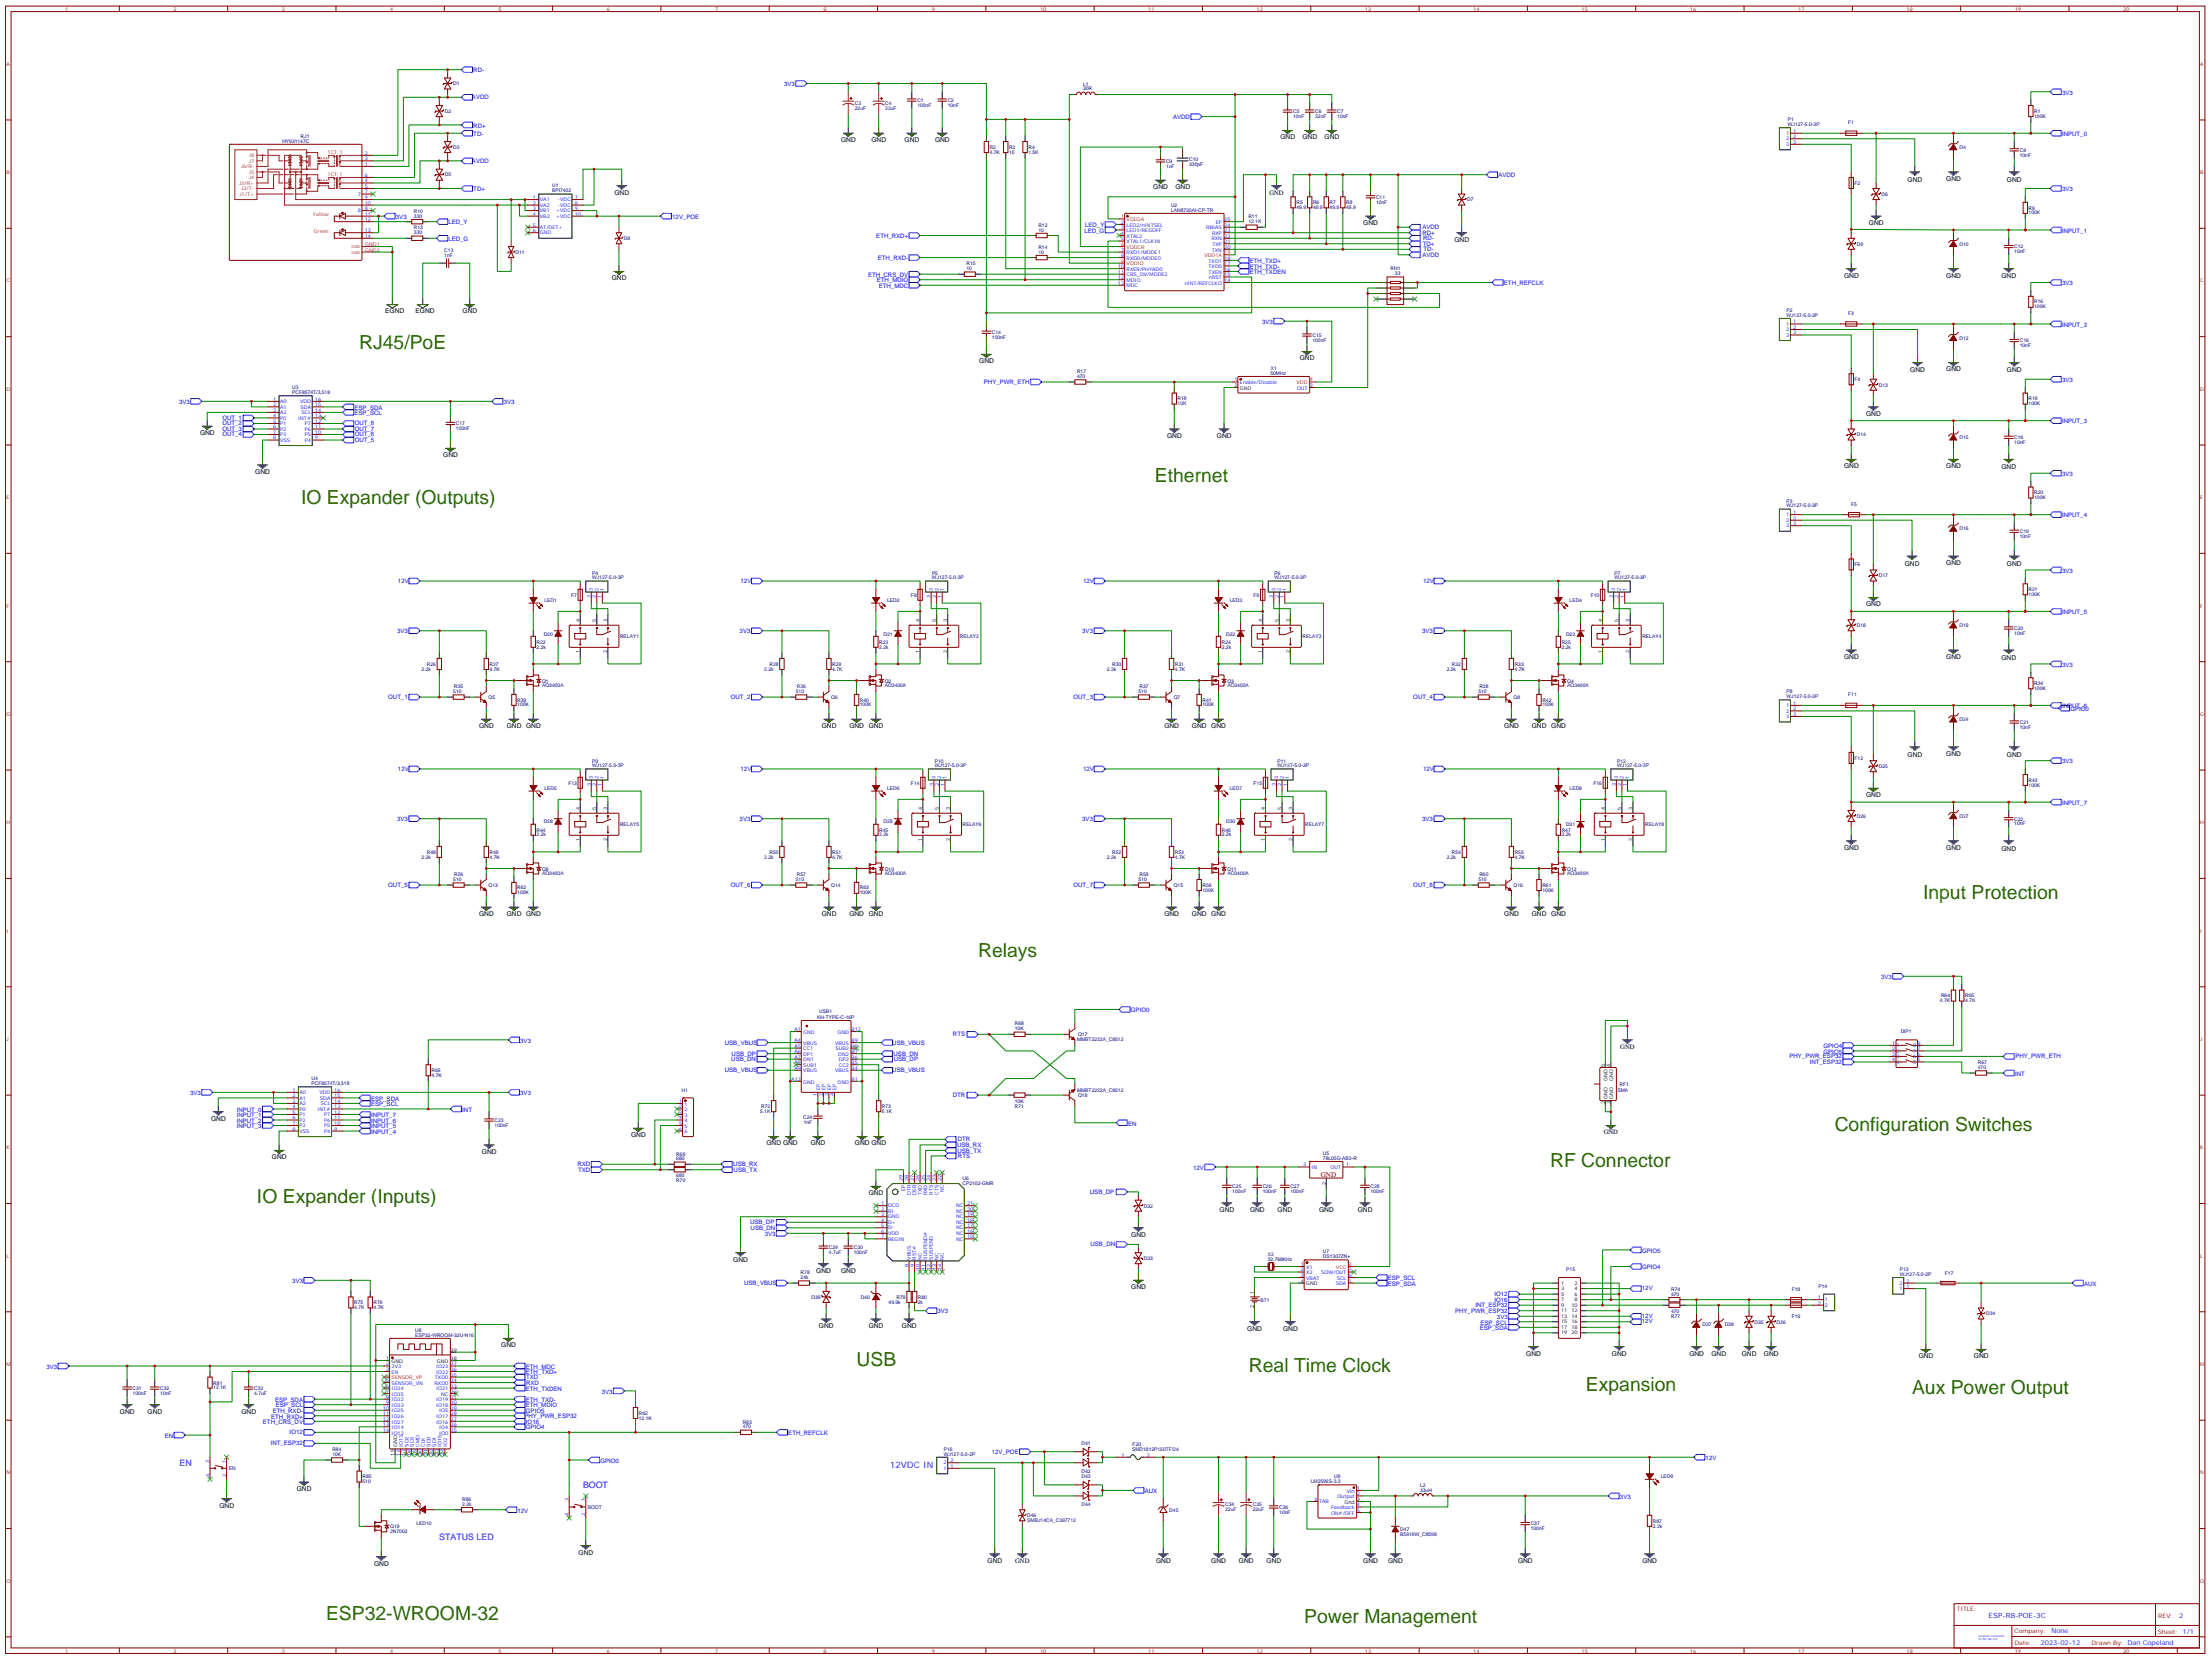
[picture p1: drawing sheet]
<svg xmlns="http://www.w3.org/2000/svg" width="1411mm" height="1059mm" viewBox="0 0 1411 1059" stroke-linecap="round" stroke-linejoin="round" font-family="sans-serif">
<defs><g id="words">
<g font-size="12.3" fill="#360">
<text x="229" y="223">RJ45/PoE</text>
<text x="737" y="307">Ethernet</text>
<text x="192" y="321">IO Expander (Outputs)</text>
<text x="1228" y="574">Input Protection</text>
<text x="624" y="611">Relays</text>
<text x="1171" y="722">Configuration Switches</text>
<text x="990" y="745">RF Connector</text>
<text x="164" y="768">IO Expander (Inputs)</text>
<text x="547" y="872">USB</text>
<text x="797" y="875">Real Time Clock</text>
<text x="1012" y="888">Expansion</text>
<text x="1221" y="889">Aux Power Output</text>
<text x="208" y="1034">ESP32-WROOM-32</text>
<text x="833" y="1036">Power Management</text>
</g>
<g font-size="5.6" fill="#00f">
<text x="115" y="935">EN</text>
<text x="568" y="937">12VDC IN</text>
<text x="372" y="949">BOOT</text>
<text x="280" y="983">STATUS LED</text>
</g>
<text font-size="4.6" fill="#800" x="843" y="751">GND</text>
<text font-size="4.6" fill="#00f" x="1270" y="1032">ESP-R8-POE-3C</text>
<g font-size="4.2">
<text x="817" y="89">GND</text>
<text x="831" y="89">GND</text>
<text x="846" y="89">GND</text>
<text x="537" y="91">GND</text>
<text x="556" y="91">GND</text>
<text x="577" y="91">GND</text>
<text x="597" y="91">GND</text>
<text x="1218" y="116">GND</text>
<text x="1242" y="115">GND</text>
<text x="1281" y="116">GND</text>
<text x="392" y="124">GND</text>
<text x="736" y="121">GND</text>
<text x="750" y="121">GND</text>
<text x="810" y="124">GND</text>
<text x="870" y="144">GND</text>
<text x="1193" y="144">GND</text>
<text x="929" y="154">GND</text>
<text x="391" y="179">GND</text>
<text x="1177" y="177">GND</text>
<text x="1242" y="177">GND</text>
<text x="1278" y="178">GND</text>
<text x="246" y="200">EGND</text>
<text x="265" y="200">EGND</text>
<text x="295" y="200">GND</text>
<text x="625" y="232">GND</text>
<text x="830" y="230">GND</text>
<text x="1219" y="238">GND</text>
<text x="1242" y="237">GND</text>
<text x="1281" y="238">GND</text>
<text x="1191" y="265">GND</text>
<text x="128" y="278">GND</text>
<text x="745" y="279">GND</text>
<text x="777" y="279">GND</text>
<text x="283" y="292">GND</text>
<text x="1177" y="299">GND</text>
<text x="1242" y="299">GND</text>
<text x="1278" y="299">GND</text>
<text x="163" y="302">GND</text>
<text x="1216" y="361">GND</text>
<text x="1242" y="361">GND</text>
<text x="1281" y="361">GND</text>
<text x="1191" y="387">GND</text>
<text x="1177" y="421">GND</text>
<text x="1242" y="421">GND</text>
<text x="1278" y="421">GND</text>
<text x="306" y="465">GND</text>
<text x="323" y="465">GND GND</text>
<text x="525" y="465">GND</text>
<text x="542" y="465">GND GND</text>
<text x="743" y="465">GND</text>
<text x="761" y="465">GND GND</text>
<text x="960" y="465">GND</text>
<text x="978" y="465">GND GND</text>
<text x="1218" y="483">GND</text>
<text x="1242" y="482">GND</text>
<text x="1281" y="483">GND</text>
<text x="1191" y="509">GND</text>
<text x="1177" y="542">GND</text>
<text x="1242" y="542">GND</text>
<text x="1278" y="543">GND</text>
<text x="306" y="585">GND</text>
<text x="323" y="585">GND GND</text>
<text x="525" y="585">GND</text>
<text x="542" y="585">GND GND</text>
<text x="743" y="585">GND</text>
<text x="761" y="585">GND GND</text>
<text x="960" y="585">GND</text>
<text x="978" y="585">GND GND</text>
<text x="1034" y="669">GND</text>
<text x="135" y="715">GND</text>
<text x="403" y="726">GND</text>
<text x="1024" y="724">GND</text>
<text x="489" y="731">GND GND</text>
<text x="518" y="731">GND</text>
<text x="546" y="731">GND GND</text>
<text x="308" y="736">GND</text>
<text x="174" y="740">GND</text>
<text x="555" y="763">GND</text>
<text x="779" y="773">GND</text>
<text x="798" y="773">GND</text>
<text x="816" y="773">GND</text>
<text x="842" y="773">GND</text>
<text x="867" y="773">GND</text>
<text x="722" y="789">GND</text>
<text x="468" y="805">GND</text>
<text x="521" y="812">GND</text>
<text x="537" y="812">GND</text>
<text x="722" y="823">GND</text>
<text x="523" y="847">GND</text>
<text x="555" y="847">GND</text>
<text x="576" y="847">GND</text>
<text x="796" y="849">GND</text>
<text x="819" y="849">GND</text>
<text x="320" y="860">GND</text>
<text x="974" y="865">GND</text>
<text x="1029" y="865">GND</text>
<text x="1078" y="865">GND</text>
<text x="1093" y="865">GND</text>
<text x="1112" y="865">GND</text>
<text x="1126" y="865">GND</text>
<text x="1225" y="867">GND</text>
<text x="1260" y="867">GND</text>
<text x="77" y="902">GND</text>
<text x="94" y="902">GND</text>
<text x="154" y="902">GND</text>
<text x="189" y="951">GND</text>
<text x="140" y="962">GND</text>
<text x="369" y="992">GND</text>
<text x="239" y="999">GND</text>
<text x="630" y="997">GND</text>
<text x="648" y="997">GND</text>
<text x="738" y="997">GND</text>
<text x="773" y="997">GND</text>
<text x="791" y="997">GND</text>
<text x="809" y="997">GND</text>
<text x="870" y="997">GND</text>
<text x="886" y="997">GND</text>
<text x="969" y="997">GND</text>
<text x="1048" y="997">GND</text>
</g>
<g font-size="4.2" fill="#00f">
<text x="1391" y="1033">2</text>
<text x="1310" y="1042">None</text>
<text x="1303" y="1050">2023-02-12</text>
</g>
<g font-size="3.9" fill="#00f">
<text x="302" y="46">RD-</text>
<text x="501" y="55">3V3</text>
<text x="301" y="63">AVDD</text>
<text x="1316" y="60">3V3</text>
<text x="749" y="76">AVDD</text>
<text x="302" y="81">RD+</text>
<text x="302" y="87">TD-</text>
<text x="1316" y="87">INPUT_0</text>
<text x="301" y="104">AVDD</text>
<text x="957" y="113">AVDD</text>
<text x="302" y="122">TD+</text>
<text x="1316" y="122">3V3</text>
<text x="253" y="140">3V3</text>
<text x="286" y="143">LED_Y</text>
<text x="429" y="140">12V_POE</text>
<text x="692" y="149">LED_G</text>
<text x="693" y="145">LED_Y</text>
<text x="908" y="146">AVDD</text>
<text x="908" y="150">RD+</text>
<text x="1316" y="149">INPUT_1</text>
<text x="286" y="154">LED_G</text>
<text x="559" y="152">ETH_RXD+</text>
<text x="909" y="153">RD-</text>
<text x="908" y="157">TD+</text>
<text x="909" y="160">TD-</text>
<text x="560" y="166">ETH_RXD-</text>
<text x="798" y="168">ETH_TXD+</text>
<text x="908" y="164">AVDD</text>
<text x="798" y="171">ETH_TXD-</text>
<text x="554" y="177">ETH_CRS_DV</text>
<text x="798" y="175">ETH_TXDEN</text>
<text x="560" y="180">ETH_MDIO</text>
<text x="561" y="184">ETH_MDC</text>
<text x="960" y="182">ETH_REFCLK</text>
<text x="1316" y="182">3V3</text>
<text x="806" y="207">3V3</text>
<text x="1316" y="208">INPUT_2</text>
<text x="628" y="245">PHY_PWR_ETH</text>
<text x="1316" y="244">3V3</text>
<text x="114" y="258">3V3</text>
<text x="322" y="258">3V3</text>
<text x="226" y="261">ESP_SDA</text>
<text x="142" y="268">OUT_1</text>
<text x="226" y="265">ESP_SCL</text>
<text x="142" y="271">OUT_2</text>
<text x="142" y="275">OUT_3</text>
<text x="226" y="275">OUT_7</text>
<text x="226" y="271">OUT_8</text>
<text x="1316" y="270">INPUT_3</text>
<text x="142" y="279">OUT_4</text>
<text x="226" y="279">OUT_6</text>
<text x="226" y="282">OUT_5</text>
<text x="1316" y="304">3V3</text>
<text x="1316" y="330">INPUT_4</text>
<text x="1316" y="365">3V3</text>
<text x="254" y="372">12V</text>
<text x="473" y="372">12V</text>
<text x="692" y="372">12V</text>
<text x="908" y="372">12V</text>
<text x="1316" y="392">INPUT_5</text>
<text x="253" y="404">3V3</text>
<text x="472" y="404">3V3</text>
<text x="691" y="404">3V3</text>
<text x="908" y="404">3V3</text>
<text x="1316" y="425">3V3</text>
<text x="248" y="446">OUT_1</text>
<text x="467" y="446">OUT_2</text>
<text x="685" y="446">OUT_3</text>
<text x="902" y="446">OUT_4</text>
<text x="1316" y="452">INPUT_6</text>
<text x="1322" y="454">GPIO0</text>
<text x="1316" y="487">3V3</text>
<text x="254" y="492">12V</text>
<text x="473" y="492">12V</text>
<text x="692" y="492">12V</text>
<text x="908" y="492">12V</text>
<text x="1316" y="514">INPUT_7</text>
<text x="253" y="524">3V3</text>
<text x="472" y="524">3V3</text>
<text x="691" y="524">3V3</text>
<text x="908" y="524">3V3</text>
<text x="248" y="566">OUT_5</text>
<text x="467" y="566">OUT_6</text>
<text x="685" y="566">OUT_7</text>
<text x="902" y="566">OUT_8</text>
<text x="1201" y="625">3V3</text>
<text x="722" y="646">GPIO0</text>
<text x="332" y="665">3V3</text>
<text x="608" y="661">RTS</text>
<text x="463" y="667">USB_VBUS</text>
<text x="570" y="667">USB_VBUS</text>
<text x="1164" y="669">GPIO4</text>
<text x="467" y="677">USB_DN</text>
<text x="467" y="674">USB_DP</text>
<text x="570" y="674">USB_DN</text>
<text x="571" y="677">USB_DP</text>
<text x="1142" y="675">PHY_PWR_ESP32</text>
<text x="1164" y="672">GPIO5</text>
<text x="1287" y="675">PHY_PWR_ETH</text>
<text x="1155" y="679">INT_ESP32</text>
<text x="463" y="684">USB_VBUS</text>
<text x="570" y="684">USB_VBUS</text>
<text x="1286" y="687">INT</text>
<text x="121" y="699">3V3</text>
<text x="332" y="699">3V3</text>
<text x="608" y="700">DTR</text>
<text x="237" y="702">ESP_SDA</text>
<text x="237" y="706">ESP_SCL</text>
<text x="151" y="709">INPUT_0</text>
<text x="151" y="713">INPUT_1</text>
<text x="237" y="713">INPUT_7</text>
<text x="295" y="709">INT</text>
<text x="151" y="716">INPUT_2</text>
<text x="237" y="716">INPUT_6</text>
<text x="720" y="718">EN</text>
<text x="151" y="720">INPUT_3</text>
<text x="237" y="720">INPUT_5</text>
<text x="237" y="724">INPUT_4</text>
<text x="611" y="732">USB_RX</text>
<text x="611" y="728">DTR</text>
<text x="611" y="736">USB_TX</text>
<text x="612" y="739">RTS</text>
<text x="369" y="744">RXD</text>
<text x="369" y="748">TXD</text>
<text x="468" y="744">USB_RX</text>
<text x="468" y="748">USB_TX</text>
<text x="762" y="746">12V</text>
<text x="696" y="762">USB_DP</text>
<text x="479" y="781">USB_DP</text>
<text x="479" y="785">USB_DN</text>
<text x="488" y="789">3V3</text>
<text x="696" y="795">USB_DN</text>
<text x="1048" y="799">GPIO5</text>
<text x="1048" y="810">GPIO4</text>
<text x="187" y="819">3V3</text>
<text x="475" y="820">USB_VBUS</text>
<text x="886" y="821">ESP_SDA</text>
<text x="886" y="817">ESP_SCL</text>
<text x="1331" y="821">AUX</text>
<text x="954" y="827">IO12</text>
<text x="1048" y="823">12V</text>
<text x="954" y="831">IO16</text>
<text x="598" y="838">3V3</text>
<text x="929" y="838">PHY_PWR_ESP32</text>
<text x="942" y="834">INT_ESP32</text>
<text x="945" y="845">ESP_SCL</text>
<text x="956" y="842">3V3</text>
<text x="1048" y="841">12V</text>
<text x="1048" y="844">12V</text>
<text x="945" y="849">ESP_SDA</text>
<text x="30" y="873">3V3</text>
<text x="336" y="873">ETH_MDC</text>
<text x="336" y="877">ETH_TXD+</text>
<text x="336" y="880">TXD</text>
<text x="336" y="888">ETH_TXDEN</text>
<text x="336" y="884">RXD</text>
<text x="384" y="889">3V3</text>
<text x="176" y="895">ESP_SDA</text>
<text x="176" y="898">ESP_SCL</text>
<text x="336" y="898">ETH_MDIO</text>
<text x="336" y="895">ETH_TXD-</text>
<text x="173" y="905">ETH_RXD+</text>
<text x="174" y="902">ETH_RXD-</text>
<text x="335" y="905">PHY_PWR_ESP32</text>
<text x="336" y="902">GPIO5</text>
<text x="168" y="909">ETH_CRS_DV</text>
<text x="336" y="909">IO16</text>
<text x="105" y="918">EN</text>
<text x="185" y="915">IO12</text>
<text x="336" y="912">GPIO4</text>
<text x="503" y="916">ETH_REFCLK</text>
<text x="173" y="922">INT_ESP32</text>
<text x="633" y="928">12V_POE</text>
<text x="383" y="933">GPIO0</text>
<text x="1089" y="932">12V</text>
<text x="731" y="953">AUX</text>
<text x="1034" y="956">3V3</text>
<text x="330" y="965">12V</text>
</g>
<g font-size="3.9" fill="#800">
<text x="1249" y="1028">TITLE:</text>
<text x="1378" y="1033">REV:</text>
<text x="1286" y="1042">Company:</text>
<text x="1377" y="1043">Sheet: 1/1</text>
<text x="1286" y="1050">Date:</text>
<text x="1335" y="1050">Drawn By: Dan Copeland</text>
</g>
<g font-size="3.2" fill="#800">
<text x="42" y="7">1</text>
<text x="111" y="7">2</text>
<text x="180" y="7">3</text>
<text x="249" y="7">4</text>
<text x="318" y="7">5</text>
<text x="387" y="7">6</text>
<text x="456" y="7">7</text>
<text x="526" y="7">8</text>
<text x="595" y="7">9</text>
<text x="664" y="7">10</text>
<text x="733" y="7">11</text>
<text x="802" y="7">12</text>
<text x="871" y="7">13</text>
<text x="941" y="7">14</text>
<text x="1010" y="7">15</text>
<text x="1079" y="7">16</text>
<text x="1148" y="7">17</text>
<text x="1217" y="7">18</text>
<text x="1286" y="7">19</text>
<text x="1355" y="7">20</text>
<text x="4" y="42">A</text>
<text x="1405" y="42">A</text>
<text x="4" y="111">B</text>
<text x="1405" y="111">B</text>
<text x="4" y="180">C</text>
<text x="1405" y="180">C</text>
<text x="4" y="249">D</text>
<text x="1405" y="249">D</text>
<text x="4" y="319">E</text>
<text x="1405" y="319">E</text>
<text x="4" y="388">F</text>
<text x="1405" y="388">F</text>
<text x="4" y="457">G</text>
<text x="1405" y="457">G</text>
<text x="4" y="526">H</text>
<text x="1405" y="526">H</text>
<text x="4" y="595">I</text>
<text x="1405" y="595">I</text>
<text x="4" y="664">J</text>
<text x="1405" y="664">J</text>
<text x="4" y="733">K</text>
<text x="1405" y="733">K</text>
<text x="4" y="803">L</text>
<text x="1405" y="803">L</text>
<text x="4" y="872">M</text>
<text x="1405" y="872">M</text>
<text x="4" y="941">N</text>
<text x="1405" y="941">N</text>
<text x="4" y="1010">O</text>
<text x="1405" y="1010">O</text>
<text x="42" y="1055">1</text>
<text x="111" y="1055">2</text>
<text x="180" y="1055">3</text>
<text x="249" y="1055">4</text>
<text x="318" y="1055">5</text>
<text x="387" y="1055">6</text>
<text x="456" y="1055">7</text>
<text x="526" y="1055">8</text>
<text x="595" y="1055">9</text>
<text x="664" y="1055">10</text>
<text x="733" y="1055">11</text>
<text x="802" y="1055">12</text>
<text x="871" y="1055">13</text>
<text x="941" y="1055">14</text>
<text x="1010" y="1055">15</text>
<text x="1079" y="1055">16</text>
<text x="1148" y="1055">17</text>
<text x="1217" y="1055">18</text>
<text x="1286" y="1055">19</text>
<text x="1355" y="1055">20</text>
</g>
<g font-size="3.2" fill="#000080">
<text x="289" y="54">D1</text>
<text x="691" y="58">30R</text>
<text x="691" y="55">L1</text>
<text x="586" y="65">C1</text>
<text x="605" y="65">C2</text>
<text x="546" y="70">22uF</text>
<text x="546" y="67">C3</text>
<text x="565" y="70">22uF</text>
<text x="565" y="67">C4</text>
<text x="586" y="68">100nF</text>
<text x="605" y="68">10nF</text>
<text x="1299" y="72">R1</text>
<text x="284" y="72">D2</text>
<text x="825" y="75">10nF</text>
<text x="825" y="72">C5</text>
<text x="840" y="75">22nF</text>
<text x="840" y="72">C6</text>
<text x="854" y="75">10nF</text>
<text x="854" y="72">C7</text>
<text x="1141" y="77">P1</text>
<text x="1299" y="75">100K</text>
<text x="1141" y="80">WJ127-5.0-3P</text>
<text x="1180" y="79">F1</text>
<text x="192" y="88">RJ1</text>
<text x="180" y="91">HY931147C</text>
<text x="289" y="95">D3</text>
<text x="632" y="95">R2</text>
<text x="644" y="95">R3</text>
<text x="657" y="95">R4</text>
<text x="1251" y="95">D4</text>
<text x="632" y="98">4.7K</text>
<text x="644" y="98">10</text>
<text x="657" y="98">1.5K</text>
<text x="1289" y="100">10nF</text>
<text x="1289" y="97">C8</text>
<text x="744" y="107">1uF</text>
<text x="744" y="104">C9</text>
<text x="759" y="106">330pF</text>
<text x="759" y="103">C10</text>
<text x="284" y="113">D5</text>
<text x="352" y="120">U1</text>
<text x="1184" y="118">F2</text>
<text x="352" y="123">BPI7402</text>
<text x="1201" y="125">D6</text>
<text x="748" y="132">U2</text>
<text x="828" y="130">R5</text>
<text x="838" y="130">R6</text>
<text x="849" y="130">R7</text>
<text x="859" y="130">R8</text>
<text x="878" y="130">10nF</text>
<text x="878" y="127">C11</text>
<text x="937" y="128">D7</text>
<text x="264" y="136">R10</text>
<text x="748" y="135">LAN8720AI-CP-TR</text>
<text x="828" y="133">49.9</text>
<text x="838" y="133">49.9</text>
<text x="849" y="133">49.9</text>
<text x="859" y="133">49.9</text>
<text x="1295" y="137">100K</text>
<text x="1295" y="134">R9</text>
<text x="264" y="139">330</text>
<text x="797" y="143">12.1K</text>
<text x="797" y="139">R11</text>
<text x="264" y="150">330</text>
<text x="264" y="146">R13</text>
<text x="663" y="148">10</text>
<text x="663" y="145">R12</text>
<text x="398" y="153">D8</text>
<text x="284" y="161">C13</text>
<text x="329" y="162">D11</text>
<text x="663" y="162">10</text>
<text x="663" y="159">R14</text>
<text x="1185" y="157">D9</text>
<text x="1251" y="157">D10</text>
<text x="1286" y="162">10nF</text>
<text x="1286" y="158">C12</text>
<text x="284" y="164">1nF</text>
<text x="617" y="173">10</text>
<text x="617" y="169">R15</text>
<text x="888" y="173">RN1</text>
<text x="891" y="176">33</text>
<text x="1299" y="197">100K</text>
<text x="1299" y="194">R16</text>
<text x="1140" y="202">WJ127-5.0-3P</text>
<text x="1140" y="199">P2</text>
<text x="1180" y="201">F3</text>
<text x="633" y="213">C14</text>
<text x="838" y="215">C15</text>
<text x="633" y="216">100nF</text>
<text x="838" y="218">100nF</text>
<text x="1251" y="217">D12</text>
<text x="1289" y="222">10nF</text>
<text x="1289" y="218">C16</text>
<text x="688" y="238">R17</text>
<text x="811" y="239">50MHz</text>
<text x="811" y="236">X1</text>
<text x="688" y="241">470</text>
<text x="1184" y="243">F4</text>
<text x="187" y="251">PCF8574T/3,518</text>
<text x="187" y="248">U3</text>
<text x="1199" y="247">D13</text>
<text x="752" y="255">R18</text>
<text x="1295" y="255">R19</text>
<text x="752" y="259">10K</text>
<text x="1295" y="259">100K</text>
<text x="291" y="275">100nF</text>
<text x="291" y="271">C17</text>
<text x="1185" y="278">D14</text>
<text x="1251" y="280">D15</text>
<text x="1286" y="280">C18</text>
<text x="1286" y="283">10nF</text>
<text x="1299" y="315">R20</text>
<text x="1140" y="324">WJ127-5.0-3P</text>
<text x="1140" y="321">P3</text>
<text x="1182" y="323">F5</text>
<text x="1299" y="319">100K</text>
<text x="1251" y="338">D16</text>
<text x="1289" y="340">C19</text>
<text x="1289" y="343">10nF</text>
<text x="1184" y="361">F6</text>
<text x="378" y="370">WJ127-5.0-3P</text>
<text x="378" y="367">P4</text>
<text x="595" y="370">WJ127-5.0-3P</text>
<text x="595" y="367">P5</text>
<text x="814" y="370">WJ127-5.0-3P</text>
<text x="814" y="367">P6</text>
<text x="1031" y="370">WJ127-5.0-3P</text>
<text x="1031" y="367">P7</text>
<text x="1199" y="368">D17</text>
<text x="1295" y="377">R21</text>
<text x="365" y="381">F7</text>
<text x="582" y="381">F8</text>
<text x="800" y="381">F9</text>
<text x="1015" y="381">F10</text>
<text x="1295" y="380">100K</text>
<text x="348" y="384">LED1</text>
<text x="566" y="384">LED2</text>
<text x="785" y="384">LED3</text>
<text x="1002" y="384">LED4</text>
<text x="1185" y="400">D18</text>
<text x="1251" y="400">D19</text>
<text x="1286" y="402">C20</text>
<text x="347" y="406">D20</text>
<text x="396" y="407">RELAY1</text>
<text x="564" y="406">D21</text>
<text x="613" y="407">RELAY2</text>
<text x="783" y="406">D22</text>
<text x="831" y="407">RELAY3</text>
<text x="1000" y="406">D23</text>
<text x="1048" y="407">RELAY4</text>
<text x="1286" y="405">10nF</text>
<text x="343" y="414">2.2k</text>
<text x="343" y="411">R22</text>
<text x="561" y="414">2.2k</text>
<text x="561" y="411">R23</text>
<text x="780" y="414">2.2k</text>
<text x="780" y="411">R24</text>
<text x="997" y="414">2.2k</text>
<text x="997" y="411">R25</text>
<text x="273" y="425">R26</text>
<text x="313" y="425">R27</text>
<text x="491" y="425">R28</text>
<text x="531" y="425">R29</text>
<text x="710" y="425">R30</text>
<text x="750" y="425">R31</text>
<text x="927" y="425">R32</text>
<text x="967" y="425">R33</text>
<text x="269" y="428">2.2k</text>
<text x="313" y="428">4.7K</text>
<text x="488" y="428">2.2k</text>
<text x="531" y="428">4.7K</text>
<text x="707" y="428">2.2k</text>
<text x="750" y="428">4.7K</text>
<text x="924" y="428">2.2k</text>
<text x="967" y="428">4.7K</text>
<text x="346" y="436">Q1</text>
<text x="565" y="436">Q2</text>
<text x="784" y="436">Q3</text>
<text x="1000" y="436">Q4</text>
<text x="1299" y="437">R34</text>
<text x="289" y="442">510</text>
<text x="290" y="439">R35</text>
<text x="346" y="439">AO3400A</text>
<text x="508" y="442">510</text>
<text x="509" y="439">R36</text>
<text x="565" y="439">AO3400A</text>
<text x="727" y="442">510</text>
<text x="727" y="439">R37</text>
<text x="784" y="439">AO3400A</text>
<text x="944" y="442">510</text>
<text x="944" y="439">R38</text>
<text x="1000" y="439">AO3400A</text>
<text x="1141" y="442">P8</text>
<text x="1299" y="440">100K</text>
<text x="312" y="446">Q5</text>
<text x="330" y="448">R39</text>
<text x="531" y="446">Q6</text>
<text x="549" y="448">R40</text>
<text x="749" y="446">Q7</text>
<text x="768" y="448">R41</text>
<text x="966" y="446">Q8</text>
<text x="985" y="448">R42</text>
<text x="1141" y="446">WJ127-5.0-3P</text>
<text x="1180" y="444">F11</text>
<text x="330" y="451">100K</text>
<text x="549" y="451">100K</text>
<text x="768" y="451">100K</text>
<text x="985" y="451">100K</text>
<text x="1251" y="460">D24</text>
<text x="1289" y="462">C21</text>
<text x="1289" y="465">10nF</text>
<text x="1184" y="485">F12</text>
<text x="378" y="490">WJ127-5.0-3P</text>
<text x="378" y="487">P9</text>
<text x="597" y="490">WJ127-5.0-3P</text>
<text x="597" y="487">P10</text>
<text x="815" y="490">WJ127-5.0-3P</text>
<text x="815" y="487">P11</text>
<text x="1032" y="490">WJ127-5.0-3P</text>
<text x="1032" y="487">P12</text>
<text x="1199" y="490">D25</text>
<text x="363" y="501">F13</text>
<text x="582" y="501">F14</text>
<text x="800" y="501">F15</text>
<text x="1017" y="501">F16</text>
<text x="1295" y="502">100K</text>
<text x="1295" y="499">R43</text>
<text x="348" y="504">LED5</text>
<text x="566" y="504">LED6</text>
<text x="785" y="504">LED7</text>
<text x="1002" y="504">LED8</text>
<text x="1185" y="522">D26</text>
<text x="1251" y="522">D27</text>
<text x="347" y="525">D28</text>
<text x="396" y="527">RELAY5</text>
<text x="564" y="525">D29</text>
<text x="615" y="527">RELAY6</text>
<text x="783" y="525">D30</text>
<text x="833" y="527">RELAY7</text>
<text x="1000" y="527">D31</text>
<text x="1050" y="527">RELAY8</text>
<text x="1286" y="527">10nF</text>
<text x="1286" y="524">C22</text>
<text x="343" y="534">2.2k</text>
<text x="343" y="531">R44</text>
<text x="561" y="534">2.2k</text>
<text x="561" y="531">R45</text>
<text x="780" y="534">2.2k</text>
<text x="780" y="531">R46</text>
<text x="997" y="534">2.2k</text>
<text x="997" y="531">R47</text>
<text x="273" y="545">R48</text>
<text x="313" y="545">R49</text>
<text x="491" y="545">R50</text>
<text x="531" y="545">R51</text>
<text x="710" y="545">R52</text>
<text x="750" y="545">R53</text>
<text x="927" y="545">R54</text>
<text x="967" y="545">R55</text>
<text x="269" y="548">2.2k</text>
<text x="313" y="548">4.7K</text>
<text x="488" y="548">2.2k</text>
<text x="531" y="548">4.7K</text>
<text x="707" y="548">2.2k</text>
<text x="750" y="548">4.7K</text>
<text x="924" y="548">2.2k</text>
<text x="967" y="548">4.7K</text>
<text x="346" y="556">Q9</text>
<text x="565" y="556">Q10</text>
<text x="784" y="556">Q11</text>
<text x="1000" y="556">Q12</text>
<text x="289" y="562">510</text>
<text x="290" y="559">R56</text>
<text x="346" y="559">AO3400A</text>
<text x="508" y="562">510</text>
<text x="509" y="559">R57</text>
<text x="565" y="559">AO3400A</text>
<text x="727" y="562">510</text>
<text x="727" y="559">R58</text>
<text x="784" y="559">AO3400A</text>
<text x="944" y="562">510</text>
<text x="944" y="559">R60</text>
<text x="1000" y="559">AO3400A</text>
<text x="312" y="566">Q13</text>
<text x="330" y="568">R62</text>
<text x="531" y="566">Q14</text>
<text x="549" y="568">R63</text>
<text x="749" y="566">Q15</text>
<text x="768" y="569">100K</text>
<text x="768" y="566">R59</text>
<text x="966" y="566">Q16</text>
<text x="985" y="569">100K</text>
<text x="985" y="566">R61</text>
<text x="330" y="571">100K</text>
<text x="549" y="571">100K</text>
<text x="1238" y="640">4.7K</text>
<text x="1239" y="636">R64</text>
<text x="1254" y="640">4.7K</text>
<text x="1254" y="636">R65</text>
<text x="523" y="646">USB1</text>
<text x="522" y="650">KH-TYPE-C-16P</text>
<text x="648" y="658">10K</text>
<text x="648" y="654">R68</text>
<text x="1213" y="659">DIP1</text>
<text x="688" y="664">MMBT2222A_C8512</text>
<text x="688" y="661">Q17</text>
<text x="1263" y="682">470</text>
<text x="1263" y="679">R67</text>
<text x="199" y="689">U4</text>
<text x="276" y="687">4.7K</text>
<text x="276" y="684">R66</text>
<text x="199" y="692">PCF8574T/3,518</text>
<text x="1034" y="693">RF1</text>
<text x="435" y="697">H1</text>
<text x="688" y="697">MMBT2222A_C8512</text>
<text x="688" y="700">Q18</text>
<text x="1033" y="697">SMA</text>
<text x="486" y="707">R72</text>
<text x="563" y="707">R73</text>
<text x="648" y="704">10K</text>
<text x="648" y="707">R71</text>
<text x="485" y="710">5.1K</text>
<text x="563" y="710">5.1K</text>
<text x="316" y="719">100nF</text>
<text x="316" y="716">C23</text>
<text x="513" y="714">C24</text>
<text x="513" y="717">1nF</text>
<text x="432" y="737">R69</text>
<text x="845" y="737">U5</text>
<text x="432" y="740">680</text>
<text x="845" y="740">78L05G-AB3-R</text>
<text x="432" y="751">680</text>
<text x="432" y="754">R70</text>
<text x="614" y="753">U6</text>
<text x="614" y="756">CP2102-GMR</text>
<text x="787" y="761">100nF</text>
<text x="787" y="758">C25</text>
<text x="806" y="761">100nF</text>
<text x="806" y="758">C26</text>
<text x="824" y="761">100nF</text>
<text x="824" y="758">C27</text>
<text x="875" y="761">100nF</text>
<text x="875" y="758">C28</text>
<text x="730" y="771">D32</text>
<text x="529" y="797">C29</text>
<text x="545" y="797">C30</text>
<text x="529" y="800">4.7uF</text>
<text x="545" y="800">100nF</text>
<text x="809" y="801">X2</text>
<text x="845" y="803">DS1307ZN+</text>
<text x="845" y="800">U7</text>
<text x="730" y="804">D33</text>
<text x="809" y="805">32.768KHz</text>
<text x="511" y="813">R78</text>
<text x="1000" y="811">P15</text>
<text x="1213" y="814">WJ127-5.0-2P</text>
<text x="1213" y="811">P13</text>
<text x="1242" y="814">F17</text>
<text x="511" y="816">24k</text>
<text x="1161" y="822">P14</text>
<text x="1067" y="827">470</text>
<text x="1067" y="824">R74</text>
<text x="1144" y="824">F18</text>
<text x="226" y="832">R75</text>
<text x="238" y="832">R76</text>
<text x="518" y="829">D39</text>
<text x="549" y="829">D40</text>
<text x="567" y="832">49.9k</text>
<text x="572" y="829">R79</text>
<text x="586" y="832">2k</text>
<text x="586" y="829">R80</text>
<text x="805" y="831">BT1</text>
<text x="226" y="835">4.7K</text>
<text x="238" y="835">4.7K</text>
<text x="1067" y="838">470</text>
<text x="1268" y="839">D34</text>
<text x="1067" y="841">R77</text>
<text x="1120" y="845">D35</text>
<text x="1134" y="845">D36</text>
<text x="1144" y="841">F19</text>
<text x="265" y="850">U8</text>
<text x="1087" y="846">D37</text>
<text x="1101" y="846">D38</text>
<text x="265" y="853">ESP32-WROOM-32U-N16</text>
<text x="85" y="887">C31</text>
<text x="102" y="887">C32</text>
<text x="136" y="887">12.1K</text>
<text x="136" y="884">R81</text>
<text x="162" y="887">C33</text>
<text x="85" y="890">100nF</text>
<text x="102" y="890">10nF</text>
<text x="162" y="890">4.7uF</text>
<text x="408" y="906">12.1K</text>
<text x="408" y="903">R82</text>
<text x="474" y="912">470</text>
<text x="474" y="908">R83</text>
<text x="690" y="922">D41</text>
<text x="723" y="923">F20</text>
<text x="212" y="929">10K</text>
<text x="212" y="926">R84</text>
<text x="602" y="929">WJ127-5.0-2P</text>
<text x="602" y="926">P16</text>
<text x="723" y="926">SMD1812P150TF/24</text>
<text x="146" y="938">EN</text>
<text x="690" y="940">D42</text>
<text x="231" y="947">510</text>
<text x="231" y="943">R85</text>
<text x="690" y="943">D43</text>
<text x="837" y="946">LM2596S-3.3</text>
<text x="852" y="943">U9</text>
<text x="1060" y="943">LED9</text>
<text x="907" y="952">33uH</text>
<text x="907" y="949">L2</text>
<text x="295" y="958">R86</text>
<text x="295" y="961">2.2k</text>
<text x="375" y="963">BOOT</text>
<text x="690" y="961">D44</text>
<text x="746" y="965">D45</text>
<text x="782" y="964">22uF</text>
<text x="782" y="961">C34</text>
<text x="800" y="964">22uF</text>
<text x="800" y="961">C35</text>
<text x="817" y="963">C36</text>
<text x="656" y="971">SMBJ14CA_C397712</text>
<text x="656" y="968">D46</text>
<text x="817" y="966">10nF</text>
<text x="1055" y="972">R87</text>
<text x="249" y="975">Q19</text>
<text x="266" y="973">LED10</text>
<text x="894" y="977">D47</text>
<text x="977" y="977">100nF</text>
<text x="977" y="973">C37</text>
<text x="1055" y="975">2.2k</text>
<text x="249" y="978">2N7002</text>
<text x="894" y="980">B5819W_C8598</text>
</g>
<g font-size="3.2" fill="#00f">
<text x="1140" y="86">1</text>
<text x="1140" y="90">2</text>
<text x="1145" y="85">1</text>
<text x="1145" y="88">2</text>
<text x="1140" y="93">3</text>
<text x="1145" y="92">3</text>
<text x="233" y="99">2</text>
<text x="233" y="102">3</text>
<text x="233" y="106">1</text>
<text x="233" y="113">6</text>
<text x="233" y="116">4</text>
<text x="233" y="120">5</text>
<text x="228" y="125">7</text>
<text x="233" y="123">7</text>
<text x="233" y="127">9</text>
<text x="233" y="131">10</text>
<text x="340" y="127">1</text>
<text x="340" y="131">2</text>
<text x="345" y="128">VA1</text>
<text x="345" y="132">VA2</text>
<text x="356" y="128">-VDC</text>
<text x="356" y="132">-VDC</text>
<text x="367" y="127">7</text>
<text x="367" y="131">8</text>
<text x="228" y="135">8</text>
<text x="233" y="138">11</text>
<text x="233" y="134">8</text>
<text x="340" y="134">3</text>
<text x="340" y="138">4</text>
<text x="345" y="135">VB1</text>
<text x="355" y="135">+VDC</text>
<text x="367" y="134">9</text>
<text x="367" y="138">10</text>
<text x="233" y="141">12</text>
<text x="345" y="139">VB2</text>
<text x="355" y="139">+VDC</text>
<text x="716" y="143">2</text>
<text x="776" y="143">EP</text>
<text x="782" y="141">25</text>
<text x="233" y="148">13</text>
<text x="340" y="145">5</text>
<text x="340" y="148">6</text>
<text x="345" y="146">AT/DET+</text>
<text x="345" y="150">GND</text>
<text x="716" y="146">3</text>
<text x="716" y="150">4</text>
<text x="719" y="145">LED2/nINTSEL</text>
<text x="719" y="148">LED1/REGOFF</text>
<text x="770" y="146">RBIAS</text>
<text x="774" y="150">RXP</text>
<text x="782" y="148">23</text>
<text x="782" y="145">24</text>
<text x="233" y="152">14</text>
<text x="716" y="153">5</text>
<text x="719" y="152">XTAL2</text>
<text x="719" y="155">XTAL1/CLKIN</text>
<text x="773" y="153">RXN</text>
<text x="782" y="155">21</text>
<text x="782" y="152">22</text>
<text x="716" y="161">7</text>
<text x="774" y="161">TXN</text>
<text x="774" y="157">TXP</text>
<text x="782" y="159">20</text>
<text x="716" y="164">8</text>
<text x="719" y="162">RXD1/MODE1</text>
<text x="719" y="166">RXD0/MODE0</text>
<text x="772" y="168">TXD1</text>
<text x="782" y="166">18</text>
<text x="714" y="171">10</text>
<text x="719" y="173">RXER/PHYAD0</text>
<text x="772" y="171">TXD0</text>
<text x="782" y="173">16</text>
<text x="782" y="169">17</text>
<text x="714" y="175">11</text>
<text x="714" y="178">12</text>
<text x="719" y="176">CRS_DV/MODE2</text>
<text x="719" y="180">MDIO</text>
<text x="772" y="175">TXEN</text>
<text x="772" y="178">nRST</text>
<text x="782" y="180">14</text>
<text x="782" y="176">15</text>
<text x="714" y="182">13</text>
<text x="719" y="183">MDC</text>
<text x="756" y="182">nINT/REFCLKO</text>
<text x="1140" y="208">1</text>
<text x="1145" y="206">1</text>
<text x="1145" y="210">2</text>
<text x="1140" y="211">2</text>
<text x="1140" y="215">3</text>
<text x="1145" y="213">3</text>
<text x="788" y="243">1</text>
<text x="792" y="245">Enable/Disable</text>
<text x="828" y="249">OUT</text>
<text x="836" y="247">3</text>
<text x="174" y="256">1</text>
<text x="179" y="257">A0</text>
<text x="192" y="257">VDD</text>
<text x="201" y="256">16</text>
<text x="174" y="259">2</text>
<text x="174" y="263">3</text>
<text x="179" y="261">A1</text>
<text x="192" y="261">SDA</text>
<text x="201" y="263">14</text>
<text x="201" y="259">15</text>
<text x="174" y="266">4</text>
<text x="174" y="270">5</text>
<text x="179" y="264">A2</text>
<text x="179" y="268">P0</text>
<text x="190" y="268">INT#</text>
<text x="192" y="264">SCL</text>
<text x="201" y="270">12</text>
<text x="201" y="266">13</text>
<text x="174" y="273">6</text>
<text x="179" y="271">P1</text>
<text x="179" y="275">P2</text>
<text x="195" y="275">P6</text>
<text x="195" y="271">P7</text>
<text x="201" y="273">11</text>
<text x="174" y="277">7</text>
<text x="174" y="280">8</text>
<text x="179" y="278">P3</text>
<text x="179" y="282">VSS</text>
<text x="195" y="282">P4</text>
<text x="195" y="278">P5</text>
<text x="201" y="280">9</text>
<text x="201" y="277">10</text>
<text x="1140" y="329">1</text>
<text x="1145" y="328">1</text>
<text x="1140" y="333">2</text>
<text x="1145" y="332">2</text>
<text x="1145" y="335">3</text>
<text x="1140" y="337">3</text>
<text x="379" y="377" transform="rotate(-90 379 377)">3</text>
<text x="382" y="377" transform="rotate(-90 382 377)">2</text>
<text x="386" y="377" transform="rotate(-90 386 377)">1</text>
<text x="595" y="377" transform="rotate(-90 595 377)">3</text>
<text x="599" y="377" transform="rotate(-90 599 377)">2</text>
<text x="603" y="377" transform="rotate(-90 603 377)">1</text>
<text x="814" y="377" transform="rotate(-90 814 377)">3</text>
<text x="818" y="377" transform="rotate(-90 818 377)">2</text>
<text x="821" y="377" transform="rotate(-90 821 377)">1</text>
<text x="1031" y="377" transform="rotate(-90 1031 377)">3</text>
<text x="1035" y="377" transform="rotate(-90 1035 377)">2</text>
<text x="1038" y="377" transform="rotate(-90 1038 377)">1</text>
<text x="377" y="382" transform="rotate(-90 377 382)">3</text>
<text x="381" y="382" transform="rotate(-90 381 382)">2</text>
<text x="384" y="382" transform="rotate(-90 384 382)">1</text>
<text x="594" y="382" transform="rotate(-90 594 382)">3</text>
<text x="598" y="382" transform="rotate(-90 598 382)">2</text>
<text x="601" y="382" transform="rotate(-90 601 382)">1</text>
<text x="813" y="382" transform="rotate(-90 813 382)">3</text>
<text x="816" y="382" transform="rotate(-90 816 382)">2</text>
<text x="820" y="382" transform="rotate(-90 820 382)">1</text>
<text x="1030" y="382" transform="rotate(-90 1030 382)">3</text>
<text x="1033" y="382" transform="rotate(-90 1033 382)">2</text>
<text x="1037" y="382" transform="rotate(-90 1037 382)">1</text>
<text x="1145" y="450">1</text>
<text x="1140" y="451">1</text>
<text x="1140" y="455">2</text>
<text x="1145" y="453">2</text>
<text x="1140" y="458">3</text>
<text x="1145" y="457">3</text>
<text x="379" y="497" transform="rotate(-90 379 497)">3</text>
<text x="382" y="497" transform="rotate(-90 382 497)">2</text>
<text x="386" y="497" transform="rotate(-90 386 497)">1</text>
<text x="597" y="497" transform="rotate(-90 597 497)">3</text>
<text x="601" y="497" transform="rotate(-90 601 497)">2</text>
<text x="604" y="497" transform="rotate(-90 604 497)">1</text>
<text x="816" y="497" transform="rotate(-90 816 497)">3</text>
<text x="820" y="497" transform="rotate(-90 820 497)">2</text>
<text x="823" y="497" transform="rotate(-90 823 497)">1</text>
<text x="1033" y="497" transform="rotate(-90 1033 497)">3</text>
<text x="1036" y="497" transform="rotate(-90 1036 497)">2</text>
<text x="1040" y="497" transform="rotate(-90 1040 497)">1</text>
<text x="377" y="502" transform="rotate(-90 377 502)">3</text>
<text x="381" y="502" transform="rotate(-90 381 502)">2</text>
<text x="384" y="502" transform="rotate(-90 384 502)">1</text>
<text x="596" y="502" transform="rotate(-90 596 502)">3</text>
<text x="599" y="502" transform="rotate(-90 599 502)">2</text>
<text x="603" y="502" transform="rotate(-90 603 502)">1</text>
<text x="815" y="502" transform="rotate(-90 815 502)">3</text>
<text x="818" y="502" transform="rotate(-90 818 502)">2</text>
<text x="822" y="502" transform="rotate(-90 822 502)">1</text>
<text x="1032" y="502" transform="rotate(-90 1032 502)">3</text>
<text x="1035" y="502" transform="rotate(-90 1035 502)">2</text>
<text x="1039" y="502" transform="rotate(-90 1039 502)">1</text>
<text x="507" y="658">A1</text>
<text x="513" y="660">GND</text>
<text x="535" y="660">GND</text>
<text x="543" y="658">B12</text>
<text x="507" y="665">A4</text>
<text x="543" y="665">B9</text>
<text x="507" y="669">A5</text>
<text x="513" y="670">CC1</text>
<text x="513" y="667">VBUS</text>
<text x="533" y="667">VBUS</text>
<text x="533" y="670">SUB2</text>
<text x="543" y="669">B8</text>
<text x="1208" y="667">1</text>
<text x="1208" y="670">2</text>
<text x="1211" y="668">1</text>
<text x="1211" y="672">2</text>
<text x="1221" y="672">7</text>
<text x="1221" y="668">8</text>
<text x="1224" y="670">7</text>
<text x="1224" y="667">8</text>
<text x="507" y="676">A7</text>
<text x="507" y="672">A6</text>
<text x="513" y="677">DN1</text>
<text x="513" y="674">DP1</text>
<text x="535" y="674">DN2</text>
<text x="536" y="677">DP2</text>
<text x="543" y="672">B7</text>
<text x="543" y="676">B6</text>
<text x="1208" y="674">3</text>
<text x="1208" y="677">4</text>
<text x="1211" y="675">3</text>
<text x="1221" y="675">6</text>
<text x="1224" y="677">5</text>
<text x="1224" y="674">6</text>
<text x="507" y="683">A9</text>
<text x="507" y="679">A8</text>
<text x="513" y="681">SUB1</text>
<text x="536" y="681">CC2</text>
<text x="543" y="679">B5</text>
<text x="543" y="683">B4</text>
<text x="1211" y="679">4</text>
<text x="1221" y="679">5</text>
<text x="505" y="690">A12</text>
<text x="513" y="684">VBUS</text>
<text x="533" y="684">VBUS</text>
<text x="543" y="690">B1</text>
<text x="513" y="691">GND</text>
<text x="524" y="696" transform="rotate(-90 524 696)">EP</text>
<text x="527" y="696" transform="rotate(-90 527 696)">EP</text>
<text x="531" y="696" transform="rotate(-90 531 696)">EP</text>
<text x="534" y="696" transform="rotate(-90 534 696)">EP</text>
<text x="535" y="691">GND</text>
<text x="187" y="697">1</text>
<text x="187" y="700">2</text>
<text x="191" y="698">A0</text>
<text x="191" y="702">A1</text>
<text x="204" y="698">VDD</text>
<text x="204" y="702">SDA</text>
<text x="213" y="700">15</text>
<text x="213" y="697">16</text>
<text x="522" y="699" transform="rotate(-90 522 699)">1</text>
<text x="525" y="699" transform="rotate(-90 525 699)">2</text>
<text x="529" y="699" transform="rotate(-90 529 699)">3</text>
<text x="532" y="699" transform="rotate(-90 532 699)">4</text>
<text x="187" y="704">3</text>
<text x="187" y="707">4</text>
<text x="191" y="705">A2</text>
<text x="205" y="705">SCL</text>
<text x="213" y="707">13</text>
<text x="213" y="704">14</text>
<text x="433" y="704">1</text>
<text x="433" y="707">2</text>
<text x="437" y="706">1</text>
<text x="187" y="711">5</text>
<text x="191" y="709">P0</text>
<text x="191" y="712">P1</text>
<text x="203" y="709">INT#</text>
<text x="207" y="712">P7</text>
<text x="213" y="711">12</text>
<text x="433" y="711">3</text>
<text x="437" y="709">2</text>
<text x="437" y="713">3</text>
<text x="187" y="714">6</text>
<text x="187" y="718">7</text>
<text x="191" y="716">P2</text>
<text x="191" y="719">P3</text>
<text x="207" y="719">P5</text>
<text x="207" y="716">P6</text>
<text x="213" y="718">10</text>
<text x="213" y="714">11</text>
<text x="433" y="714">4</text>
<text x="433" y="718">5</text>
<text x="437" y="716">4</text>
<text x="437" y="720">5</text>
<text x="187" y="721">8</text>
<text x="191" y="723">VSS</text>
<text x="207" y="723">P4</text>
<text x="213" y="721">9</text>
<text x="433" y="721">6</text>
<text x="437" y="723">6</text>
<text x="832" y="744">3</text>
<text x="837" y="746">IN</text>
<text x="849" y="746">OUT</text>
<text x="859" y="744">1</text>
<text x="576" y="754" transform="rotate(-90 576 754)">29</text>
<text x="580" y="754" transform="rotate(-90 580 754)">28</text>
<text x="583" y="754" transform="rotate(-90 583 754)">27</text>
<text x="587" y="754" transform="rotate(-90 587 754)">26</text>
<text x="591" y="754" transform="rotate(-90 591 754)">25</text>
<text x="594" y="754" transform="rotate(-90 594 754)">24</text>
<text x="598" y="754" transform="rotate(-90 598 754)">23</text>
<text x="601" y="754" transform="rotate(-90 601 754)">22</text>
<text x="578" y="760" transform="rotate(-90 578 760)">EP</text>
<text x="603" y="761" transform="rotate(-90 603 761)">NC</text>
<text x="581" y="763" transform="rotate(-90 581 763)">DTR</text>
<text x="585" y="763" transform="rotate(-90 585 763)">DSR</text>
<text x="588" y="763" transform="rotate(-90 588 763)">TXD</text>
<text x="592" y="763" transform="rotate(-90 592 763)">RXD</text>
<text x="595" y="762" transform="rotate(-90 595 762)">RTS</text>
<text x="599" y="762" transform="rotate(-90 599 762)">CTS</text>
<text x="562" y="769">1</text>
<text x="562" y="773">2</text>
<text x="567" y="770">DCD</text>
<text x="567" y="774">RI</text>
<text x="610" y="774">NC</text>
<text x="610" y="770">NC</text>
<text x="617" y="773">20</text>
<text x="617" y="769">21</text>
<text x="562" y="776">3</text>
<text x="562" y="780">4</text>
<text x="567" y="778">GND</text>
<text x="610" y="778">NC</text>
<text x="617" y="780">18</text>
<text x="617" y="776">19</text>
<text x="562" y="783">5</text>
<text x="567" y="781">D+</text>
<text x="567" y="785">D-</text>
<text x="610" y="785">NC</text>
<text x="610" y="781">NC</text>
<text x="617" y="783">17</text>
<text x="562" y="787">6</text>
<text x="562" y="790">7</text>
<text x="567" y="788">VDD</text>
<text x="567" y="792">REGIN</text>
<text x="610" y="792">NC</text>
<text x="610" y="788">NC</text>
<text x="617" y="790">15</text>
<text x="617" y="787">16</text>
<text x="581" y="804" transform="rotate(-90 581 804)">VBUS</text>
<text x="585" y="804" transform="rotate(-90 585 804)">RST#</text>
<text x="588" y="804" transform="rotate(-90 588 804)">NC</text>
<text x="592" y="804" transform="rotate(-90 592 804)">SUSPEND#</text>
<text x="595" y="804" transform="rotate(-90 595 804)">SUSPEND</text>
<text x="599" y="804" transform="rotate(-90 599 804)">NC</text>
<text x="603" y="804" transform="rotate(-90 603 804)">NC</text>
<text x="580" y="808" transform="rotate(-90 580 808)">8</text>
<text x="583" y="808" transform="rotate(-90 583 808)">9</text>
<text x="830" y="808">1</text>
<text x="834" y="810">X1</text>
<text x="587" y="810" transform="rotate(-90 587 810)">10</text>
<text x="591" y="810" transform="rotate(-90 591 810)">11</text>
<text x="594" y="810" transform="rotate(-90 594 810)">12</text>
<text x="598" y="810" transform="rotate(-90 598 810)">13</text>
<text x="601" y="810" transform="rotate(-90 601 810)">14</text>
<text x="830" y="811">2</text>
<text x="830" y="815">3</text>
<text x="834" y="813">X2</text>
<text x="843" y="813">SQW/OUT</text>
<text x="861" y="815">6</text>
<text x="861" y="811">7</text>
<text x="834" y="817">VBAT</text>
<text x="853" y="820">SDA</text>
<text x="853" y="817">SCL</text>
<text x="861" y="818">5</text>
<text x="1213" y="820">2</text>
<text x="1217" y="822">1</text>
<text x="1217" y="818">2</text>
<text x="1213" y="823">1</text>
<text x="1160" y="829">1</text>
<text x="1160" y="833">2</text>
<text x="1165" y="830">1</text>
<text x="1165" y="834">2</text>
<text x="247" y="871">2</text>
<text x="247" y="875">3</text>
<text x="250" y="873">3V3</text>
<text x="278" y="873">IO23</text>
<text x="288" y="875">36</text>
<text x="288" y="871">37</text>
<text x="247" y="882">5</text>
<text x="250" y="877">EN</text>
<text x="278" y="880">TXD0</text>
<text x="278" y="877">IO22</text>
<text x="288" y="882">34</text>
<text x="288" y="878">35</text>
<text x="247" y="885">6</text>
<text x="250" y="884">SENSOR_VN</text>
<text x="250" y="887">IO34</text>
<text x="277" y="884">RXD0</text>
<text x="278" y="887">IO21</text>
<text x="288" y="885">33</text>
<text x="247" y="889">7</text>
<text x="247" y="893">8</text>
<text x="250" y="891">IO35</text>
<text x="282" y="891">NC</text>
<text x="288" y="893">31</text>
<text x="288" y="889">32</text>
<text x="244" y="900">10</text>
<text x="247" y="896">9</text>
<text x="250" y="894">IO32</text>
<text x="250" y="898">IO33</text>
<text x="278" y="898">IO18</text>
<text x="278" y="894">IO19</text>
<text x="288" y="900">29</text>
<text x="288" y="896">30</text>
<text x="244" y="903">11</text>
<text x="250" y="901">IO25</text>
<text x="250" y="905">IO26</text>
<text x="278" y="905">IO17</text>
<text x="280" y="901">IO5</text>
<text x="288" y="903">28</text>
<text x="244" y="907">12</text>
<text x="244" y="910">13</text>
<text x="250" y="908">IO27</text>
<text x="250" y="912">IO14</text>
<text x="278" y="908">IO16</text>
<text x="280" y="912">IO4</text>
<text x="288" y="910">26</text>
<text x="288" y="907">27</text>
<text x="244" y="914">14</text>
<text x="250" y="915">IO12</text>
<text x="280" y="915">IO0</text>
<text x="288" y="914">25</text>
<text x="257" y="923" transform="rotate(-90 257 923)">IO13</text>
<text x="261" y="923" transform="rotate(-90 261 923)">SD2</text>
<text x="264" y="923" transform="rotate(-90 264 923)">SD3</text>
<text x="268" y="923" transform="rotate(-90 268 923)">CMD</text>
<text x="271" y="923" transform="rotate(-90 271 923)">CLK</text>
<text x="275" y="923" transform="rotate(-90 275 923)">SD0</text>
<text x="278" y="923" transform="rotate(-90 278 923)">SD1</text>
<text x="282" y="923" transform="rotate(-90 282 923)">IO15</text>
<text x="285" y="923" transform="rotate(-90 285 923)">IO2</text>
<text x="255" y="929" transform="rotate(-90 255 929)">16</text>
<text x="259" y="929" transform="rotate(-90 259 929)">17</text>
<text x="262" y="929" transform="rotate(-90 262 929)">18</text>
<text x="266" y="929" transform="rotate(-90 266 929)">19</text>
<text x="270" y="929" transform="rotate(-90 270 929)">20</text>
<text x="273" y="929" transform="rotate(-90 273 929)">21</text>
<text x="277" y="929" transform="rotate(-90 277 929)">22</text>
<text x="280" y="929" transform="rotate(-90 280 929)">23</text>
<text x="284" y="929" transform="rotate(-90 284 929)">24</text>
<text x="716" y="930">1</text>
<text x="732" y="930">2</text>
<text x="134" y="933" transform="rotate(-90 134 933)">3</text>
<text x="144" y="933" transform="rotate(-90 144 933)">1</text>
<text x="602" y="935">2</text>
<text x="607" y="933">2</text>
<text x="602" y="938">1</text>
<text x="607" y="937">1</text>
<text x="134" y="943" transform="rotate(-90 134 943)">4</text>
<text x="144" y="943" transform="rotate(-90 144 943)">2</text>
<text x="860" y="952">Vin</text>
<text x="866" y="951">1</text>
<text x="363" y="958" transform="rotate(-90 363 958)">3</text>
<text x="374" y="958" transform="rotate(-90 374 958)">1</text>
<text x="839" y="958">6</text>
<text x="842" y="959">TAB</text>
<text x="854" y="956">Output</text>
<text x="866" y="954">2</text>
<text x="850" y="963">Feedback</text>
<text x="866" y="965">5</text>
<text x="866" y="961">4</text>
<text x="363" y="967" transform="rotate(-90 363 967)">4</text>
<text x="374" y="967" transform="rotate(-90 374 967)">2</text>
<text x="850" y="967">ON#/OFF</text>
</g>
<g font-size="3.2" fill="#8d2323">
<text x="159" y="100">J8</text>
<text x="209" y="98">1CT:1</text>
<text x="154" y="107">J6/R-</text>
<text x="159" y="104">J7</text>
<text x="159" y="111">J5</text>
<text x="209" y="113">1CT:1</text>
<text x="153" y="118">J3/R+</text>
<text x="159" y="114">J4</text>
<text x="153" y="125">J1/T+</text>
<text x="154" y="121">J2/T-</text>
<text x="200" y="138">Yellow</text>
<text x="200" y="149">Green</text>
<text x="233" y="157">GND1</text>
<text x="233" y="161">GND2</text>
</g>
<g font-size="3.2" fill="#f00">
<text x="716" y="139">1</text>
<text x="719" y="141">VDD2A</text>
<text x="716" y="157">6</text>
<text x="719" y="159">VDDCR</text>
<text x="716" y="168">9</text>
<text x="769" y="164">VDD1A</text>
<text x="782" y="162">19</text>
<text x="719" y="169">VDDIO</text>
<text x="828" y="245">VDD</text>
<text x="836" y="243">4</text>
<text x="853" y="810">VCC</text>
<text x="861" y="808">8</text>
<text x="247" y="878">4</text>
<text x="250" y="880">SENSOR_VP</text>
</g>
<g font-size="3.2">
<text x="788" y="247">2</text>
<text x="792" y="249">GND</text>
<text x="370" y="397" transform="rotate(-90 370 397)">4</text>
<text x="381" y="397" transform="rotate(-90 381 397)">5</text>
<text x="388" y="397" transform="rotate(-90 388 397)">3</text>
<text x="587" y="397" transform="rotate(-90 587 397)">4</text>
<text x="598" y="397" transform="rotate(-90 598 397)">5</text>
<text x="605" y="397" transform="rotate(-90 605 397)">3</text>
<text x="806" y="397" transform="rotate(-90 806 397)">4</text>
<text x="816" y="397" transform="rotate(-90 816 397)">5</text>
<text x="823" y="397" transform="rotate(-90 823 397)">3</text>
<text x="1023" y="397" transform="rotate(-90 1023 397)">4</text>
<text x="1033" y="397" transform="rotate(-90 1033 397)">5</text>
<text x="1040" y="397" transform="rotate(-90 1040 397)">3</text>
<text x="370" y="417" transform="rotate(-90 370 417)">1</text>
<text x="388" y="417" transform="rotate(-90 388 417)">2</text>
<text x="587" y="417" transform="rotate(-90 587 417)">1</text>
<text x="605" y="417" transform="rotate(-90 605 417)">2</text>
<text x="806" y="417" transform="rotate(-90 806 417)">1</text>
<text x="823" y="417" transform="rotate(-90 823 417)">2</text>
<text x="1023" y="417" transform="rotate(-90 1023 417)">1</text>
<text x="1040" y="417" transform="rotate(-90 1040 417)">2</text>
<text x="370" y="517" transform="rotate(-90 370 517)">4</text>
<text x="381" y="517" transform="rotate(-90 381 517)">5</text>
<text x="388" y="517" transform="rotate(-90 388 517)">3</text>
<text x="589" y="517" transform="rotate(-90 589 517)">4</text>
<text x="599" y="517" transform="rotate(-90 599 517)">5</text>
<text x="606" y="517" transform="rotate(-90 606 517)">3</text>
<text x="808" y="517" transform="rotate(-90 808 517)">4</text>
<text x="818" y="517" transform="rotate(-90 818 517)">5</text>
<text x="825" y="517" transform="rotate(-90 825 517)">3</text>
<text x="1024" y="517" transform="rotate(-90 1024 517)">4</text>
<text x="1035" y="517" transform="rotate(-90 1035 517)">5</text>
<text x="1042" y="517" transform="rotate(-90 1042 517)">3</text>
<text x="370" y="537" transform="rotate(-90 370 537)">1</text>
<text x="388" y="537" transform="rotate(-90 388 537)">2</text>
<text x="589" y="537" transform="rotate(-90 589 537)">1</text>
<text x="606" y="537" transform="rotate(-90 606 537)">2</text>
<text x="808" y="537" transform="rotate(-90 808 537)">1</text>
<text x="825" y="537" transform="rotate(-90 825 537)">2</text>
<text x="1024" y="537" transform="rotate(-90 1024 537)">1</text>
<text x="1042" y="537" transform="rotate(-90 1042 537)">2</text>
<text x="1024" y="681" transform="rotate(-90 1024 681)">5</text>
<text x="1028" y="681" transform="rotate(-90 1028 681)">4</text>
<text x="1026" y="690" transform="rotate(-90 1026 690)">GND</text>
<text x="1030" y="690" transform="rotate(-90 1030 690)">GND</text>
<text x="1026" y="701" transform="rotate(-90 1026 701)">GND</text>
<text x="1030" y="701" transform="rotate(-90 1030 701)">GND</text>
<text x="1024" y="705" transform="rotate(-90 1024 705)">2</text>
<text x="1028" y="705" transform="rotate(-90 1028 705)">3</text>
<text x="846" y="756" transform="rotate(-90 846 756)">2</text>
<text x="830" y="818">4</text>
<text x="834" y="820">GND</text>
<text x="997" y="820">1</text>
<text x="1005" y="820">2</text>
<text x="800" y="826" transform="rotate(-90 800 826)">1</text>
<text x="997" y="823">3</text>
<text x="997" y="827">5</text>
<text x="1005" y="823">4</text>
<text x="1005" y="827">6</text>
<text x="997" y="830">7</text>
<text x="997" y="834">9</text>
<text x="1003" y="834">10</text>
<text x="1005" y="830">8</text>
<text x="800" y="835" transform="rotate(-90 800 835)">2</text>
<text x="997" y="837">11</text>
<text x="1003" y="837">12</text>
<text x="997" y="841">13</text>
<text x="997" y="845">15</text>
<text x="1003" y="841">14</text>
<text x="1003" y="845">16</text>
<text x="997" y="848">17</text>
<text x="997" y="852">19</text>
<text x="1003" y="848">18</text>
<text x="1003" y="852">20</text>
<text x="288" y="863">39</text>
<text x="247" y="868">1</text>
<text x="250" y="870">GND</text>
<text x="279" y="870">GND</text>
<text x="288" y="868">38</text>
<text x="254" y="923" transform="rotate(-90 254 923)">GND</text>
<text x="252" y="929" transform="rotate(-90 252 929)">15</text>
<text x="858" y="960">Gnd</text>
<text x="866" y="958">3</text>
</g>
<g font-size="2.5" fill="#8d2323">
<text x="224" y="158">GND</text>
<text x="224" y="162">GND</text>
</g>
<g font-size="1.8" fill="#00f">
<text x="1263" y="1045">Creative Commons</text>
<text x="1263" y="1046">CC BY-SA 4.0</text>
</g>
</g></defs>
<g fill="none" stroke="#870000" stroke-width=".64">
<path d="M4 4h1404v1051h-1404zM7 7h1397v1045h-1397zM76 4v3M145 4v3M214 4v3M284 4v3M353 4v3M422 4v3M491 4v3M560 4v3M629 4v3M698 4v3"/>
<path d="M768 4v3M837 4v3M906 4v3M975 4v3M1044 4v3M1113 4v3M1183 4v3M1252 4v3M1321 4v3M1390 4v3M4 77h3M579 63h6"/>
<path d="M579 65h6M582 62v1M582 65v1M599 63h5M599 65h5M601 62v1M601 65v1M690 60a1.4 1.4 0 0 0-1-1 1.4 1.4 0 0 0-2 1h-1M690 60a1.4 1.4 0 0 1 2-1 1.4 1.4 0 0 1 1 1M693 60a1.4 1.4 0 0 1 2-1 1.4 1.4 0 0 1 1 1M696 60a1.4 1.4 0 0 1 2-1 1.4 1.4 0 0 1 1 1M699 60h1"/>
<path d="M819 70h6M819 72h6M822 69v1M822 72v1M833 70h6M833 72h6M836 69v1M836 72v1M847 70h6M847 72h6M850 69v1M850 72v1"/>
<path d="M1404 77h4M147 92h84v74h-84zM231 99h7M755 96v3M1143 85h7M1143 89h7M1143 92h7M1247 87v5M1247 96v5M1250 90l-1 2h-4l-1 1M1283 95h6M1283 96h6"/>
<path d="M1286 94v1M1286 96v1M231 103h7M231 106h7M231 113h7M231 117h7M738 102h6M738 103h6M741 101v1M741 103v1M755 104v4M217 138h-4v3h25"/>
<path d="M217 138l3-2v4zM217 136v4M218 136l1 1M218 136h.1M219 135v1M219 135h.1M220 138h18M231 120h7M231 127h7M231 131h7M231 124h7M231 134h7"/>
<path d="M718 136h63v49h-63zM872 125h6M872 126h6M875 124v1M875 126v1M4 146h3M217 149h-4v3h25M217 149l3-2v3zM217 147v3M218 146l1 1M218 146h.1M218 146v1"/>
<path d="M219 146v1M219 146h.1M220 149h18M231 149v3M714 143h4M714 147h4M714 150h4M714 154h4M781 159h4M781 156h4M781 152h4M781 149h4"/>
<path d="M781 145h4M781 141h4M1247 149v5M1247 157v6M1250 152l-1 1h-4l-1 2M1280 157h5M1280 158h5M1282 156v1M1282 158v1M1404 146h4M714 161h4M714 164h4"/>
<path d="M714 171h4M714 175h4M714 179h4M781 177h4M781 173h4M781 170h4M781 166h4M885 177h11v17h-11zM888 180h6v1h-6zM714 182h4M781 180h4M885 180h3"/>
<path d="M885 191h3M885 187h3M885 184h3M888 183h6v2h-6zM888 187h6v1h-6zM888 190h6v2h-6zM894 180h2M894 191h2M894 187h2M894 184h2M4 215h3M627 211h6"/>
<path d="M627 213h6M630 210v1M630 213v1M831 213h6M831 214h6M834 212v1M834 214v2M1143 207h7M1143 210h7M1143 214h7M1247 208v6M1247 217v6"/>
<path d="M1250 212l-1 1h-4l-1 2M1283 217h6M1283 218h6M1286 216v1M1286 218v1M1404 215h4M748 251h3v7h-3zM787 244h3M790 240h46v1v9l-1 1h-44l-1-1zM836 247h4M285 270h5M285 271h5"/>
<path d="M288 268v2M288 271v1M1247 272v5M1250 276l-1 1h-4l-1 1M1280 278h5M1280 280h5M1282 277v1M1282 280v1M4 284h3M1247 281v5M1404 284h4M1143 328h7"/>
<path d="M1143 332h7M1143 335h7M1247 330v5M1247 339v5M1250 334l-1 1h-4l-1 2M1283 338h6M1283 340h6M1286 337v1M1286 340v1M4 353h3M1404 353h4M1247 392v5"/>
<path d="M1250 395l-1 2h-4l-1 1M1282 399v1M1247 401v5M1280 400h5M1280 401h5M1282 401v2M4 422h3M1404 422h4M1143 450h7M1143 454h7M1143 457h7M1247 452v5"/>
<path d="M1250 455l-1 2h-4l-1 1M1286 459v1M1247 461v5M1283 460h6M1283 461h6M1286 461v1M4 491h3M1404 491h4M1247 514v5M1250 517l-1 2h-4l-1 1M1247 522v6M1280 522h5"/>
<path d="M1280 523h5M1282 521v1M1282 523v1M4 561h3M1404 561h4M4 630h3M1404 630h4M4 699h3M1404 699h4M309 714h6M309 715h6M312 713v1"/>
<path d="M312 715v1M4 768h3M1404 768h4M4 837h3M1404 837h4M78 885h6M78 887h6M81 884v1M81 887v1M96 885h6M96 887h6M99 884v1"/>
<path d="M99 887v1M4 906h3M1404 906h4M212 930h7v3h-7zM813 960v1M838 958h3M842 948h24v21l-24-1zM866 955h4M866 951h4M905 955a1.4 1.4 0 0 0-1-2 1.4 1.4 0 0 0-2 2h-1M905 955a1.4 1.4 0 0 1 2-2 1.4 1.4 0 0 1 1 2M908 955a1.4 1.4 0 0 1 2-2 1.4 1.4 0 0 1 1 2"/>
<path d="M911 955a1.4 1.4 0 0 1 2-2 1.4 1.4 0 0 1 1 2M914 955h1M4 975h3M810 961h6M810 962h6M813 962v1M866 965h4M866 962h4M888 974h5M891 969v5M891 978v5M971 972h5"/>
<path d="M971 973h5M974 970v2M974 973v1M1404 975h4M1247 1023h157v29h-157zM1247 1037h157M1284 1037v14M1376 1023v21M4 1045h3M76 1052v3M145 1052v3M214 1052v3"/>
<path d="M284 1052v3M353 1052v3M422 1052v3M491 1052v3M560 1052v3M629 1052v3M698 1052v3M768 1052v3M837 1052v3M906 1052v3M975 1052v3M1044 1052v3"/>
<path d="M1113 1052v3M1183 1052v3M1252 1052v3M1284 1044h120M1321 1052v3M1390 1052v3M1404 1045h4"/>
</g>
<g fill="#870000" stroke="#870000" stroke-width=".64">
<path d="M891 974l2 4h-4z"/>
<path d="M1247 519l2 3h-4z"/>
<path d="M1247 457l2 4h-4z"/>
<path d="M1247 397l2 4h-4z"/>
<path d="M1247 335l2 4h-4z"/>
<path d="M1247 277l2 4h-4z"/>
<path d="M1247 214l2 3h-4z"/>
<path d="M1247 154l2 3h-4z"/>
<path d="M1247 92l2 4h-4z"/>
<circle cx="720" cy="138" r=".5"/>
<circle cx="864" cy="949" r=".5"/>
<circle cx="792" cy="242" r=".5"/>
</g>
<path d="M714 140h4M714 157h4M714 168h4M781 163h4M836 244h4" fill="none" stroke="#f00" stroke-width=".64"/>
<g fill="none" stroke="#000" stroke-width=".64">
<path d="M582 59v3M601 59v3M582 66v3M601 66v3M822 66v3M822 73v3M822 80v3M836 66v3M836 73v3M836 80v3M850 66v3M850 73v3"/>
<path d="M850 80v3M579 85h6M580 86h4M581 86h2M582 87h.1M582 81v4M598 85h7M599 86h5M600 86h3M601 87h1M601 81v4M741 97v4"/>
<path d="M755 99v2M819 83h6M820 84h4M821 85h2M822 85h.1M833 83h6M834 84h4M835 85h2M836 85h.1M847 83h6M848 84h4M849 85h2"/>
<path d="M850 85h1M1136 81h7v15h-7zM1286 90v4M1286 97v4M394 119h6M395 119h4M396 120h2M397 115v4M738 115h6M739 116h4M740 116h2M740 117h1"/>
<path d="M741 104v4M741 111v4M751 101h7M751 103h7M752 115h6M753 116h4M754 116h2M755 117h.1M755 103v1M755 111v4M812 119h6M813 119h4"/>
<path d="M814 120h2M815 115v4M1219 110h7M1220 110h4M1221 111h2M1222 112h1M1222 106v4M1244 110h6M1245 110h4M1246 111h2M1247 112h.1M1247 106v4"/>
<path d="M1283 110h6M1284 110h4M1285 111h2M1286 112h.1M1286 106v4M397 121h.1M815 121h.1M872 138h6M873 139h4M874 139h2M875 120v4M875 127v4"/>
<path d="M875 134v4M875 140h.1M1282 152v4M1282 159v4M1179 171h6M1180 172h4M1181 173h2M1181 174h1M1182 168v3M1244 171h6M1245 172h4M1246 173h2"/>
<path d="M1247 174h.1M1247 168v3M1279 171h7M1280 172h4M1281 173h2M1282 174h1M1282 168v3M878 180h7M878 184h7M878 187h7M878 191h7M896 180h7"/>
<path d="M896 184h7M896 187h7M896 191h7M630 207v3M630 214v3M834 208v4M834 216v3M1136 203h7v14h-7zM1286 212v4M1286 219v4M627 226h6M628 227h4"/>
<path d="M629 228h2M629 228h1M630 223v3M831 224h6M832 225h4M833 226h2M834 226h1M834 221v3M1221 231h6M1222 232h4M1223 233h2M1224 234h.1"/>
<path d="M1224 228v3M1244 231h6M1245 232h4M1246 233h2M1247 234h.1M1247 228v3M1283 231h6M1284 232h4M1285 233h2M1286 234h.1M1286 228v3M750 247v4"/>
<path d="M750 258v3M787 247h3M129 272h6M130 273h4M131 273h2M132 274h1M132 268v4M288 265v3M288 272v4M746 274h7M748 274h4M749 275h2"/>
<path d="M749 276h1M750 270v4M778 274h7M779 274h5M780 275h2M781 276h1M781 270v4M1282 274v3M164 297h7M165 297h5M167 298h2M167 299h1"/>
<path d="M168 293v4M284 286h7M285 287h5M286 288h3M287 288h1M288 283v3M1179 293h6M1180 294h4M1181 295h2M1181 295h1M1182 290v3M1244 293h6"/>
<path d="M1245 294h4M1246 295h2M1247 295h.1M1247 290v3M1279 293h7M1280 294h4M1281 295h2M1282 295h1M1282 281v3M1282 290v3M1136 325h7v14h-7zM1286 334v3"/>
<path d="M1217 355h7M1218 356h5M1220 356h2M1220 357h1M1221 351v4M1244 355h6M1245 356h4M1246 356h2M1247 357h.1M1247 351v4M1283 355h6M1284 356h4"/>
<path d="M1285 356h2M1286 357h.1M1286 341v3M1286 351v4M1282 395v4M1179 415h6M1180 416h4M1181 416h2M1181 417h1M1182 411v4M1244 415h6M1245 416h4"/>
<path d="M1246 416h2M1247 417h.1M1247 411v4M1279 415h7M1280 416h4M1281 416h2M1282 417h1M1282 403v3M1282 411v4M1136 447h7v14h-7zM1286 455v4M1219 477h7"/>
<path d="M1220 477h4M1221 478h2M1222 479h1M1222 473v4M1244 477h6M1245 477h4M1246 478h2M1247 479h.1M1247 473v4M1283 477h6M1284 477h4M1285 478h2"/>
<path d="M1286 479h.1M1286 462v4M1286 473v4M1282 517v4M1179 537h6M1180 537h4M1181 538h2M1181 539h1M1182 533v4M1244 537h6M1245 537h4M1246 538h2"/>
<path d="M1247 539h.1M1247 533v4M1279 537h7M1280 537h4M1281 538h2M1282 539h1M1282 524v4M1282 533v4M136 709h7M137 710h4M138 711h2M139 712h1"/>
<path d="M139 706v3M312 709v4M312 716v4M175 734h6M176 735h4M177 736h2M178 736h1M178 731v3M309 731h6M310 731h4M311 732h2M312 733h1"/>
<path d="M312 727v4M976 859h6M979 856v3M977 860h4M978 861h2M979 861h.1M78 896h6M79 897h4M80 898h2M81 899h.1M81 881v3M81 888v3"/>
<path d="M81 893v3M96 896h6M97 897h4M98 898h2M98 899h1M99 881v3M99 888v3M99 893v3M208 932h4M219 932h3M141 956h7M143 957h4"/>
<path d="M144 958h2M144 958h1M145 953v3M191 946h6M192 947h4M193 947h2M194 948h.1M194 942v4M813 956v4M866 958h4M813 963v4M974 967v3"/>
<path d="M974 974v4M240 993h7M241 994h5M242 995h2M243 996h1M243 990v3M371 986h6M372 987h4M373 988h2M374 988h.1M374 983v3M632 992h6"/>
<path d="M633 992h4M634 993h2M635 994h.1M635 988v4M775 992h6M776 992h4M777 993h2M778 994h.1M778 988v4M792 992h7M793 992h5M794 993h3"/>
<path d="M795 994h1M796 988v4M810 992h6M811 992h4M812 993h2M813 994h1M813 988v4M872 992h6M873 992h4M874 993h2M875 994h.1M875 988v4"/>
<path d="M888 992h6M889 992h4M890 993h2M890 994h1M891 988v4M970 992h7M972 992h4M973 993h2M973 994h1M974 988v4M1050 992h6M1051 992h4"/>
<path d="M1052 993h2M1053 994h.1M1053 988v4"/>
</g>
<g fill="none" stroke="#00f" stroke-width=".64">
<path d="M296 43h6v3h-6l-1-2zM508 52h5l2 1-2 2h-5zM1311 57h5v3h-5l-2-1zM295 62l1-2h6v4h-6zM296 78h6v3h-6l-1-1zM760 73h6l1 1-1 2h-6zM295 85l1-2h6v4h-6zM1311 83h5v4h-5l-2-2zM296 119h6v3h-6l-1-2zM296 101h6v3h-6l-1-1zM951 110h5v3h-5l-2-2zM1311 119h5v3h-5l-2-2z"/>
<path d="M247 136h5v4h-5l-2-2zM423 136h6v4h-6l-1-2zM279 141l1-1h6v3h-6zM280 150h6v4h-6l-1-2zM580 149h6l1 1-1 2h-6zM706 141h5l2 2-2 2h-5zM706 145h5l2 2-2 2h-5zM900 156l1-2h6v3h-6zM901 143h6v4h-6l-1-2zM901 150h6v4h-6l-1-2zM901 147h6v3h-6l-1-1zM901 157h6v4h-6l-1-2z"/>
<path d="M1311 145h5v4h-5l-2-2zM580 177h6l1 2-1 1h-6zM580 163h6l1 1-1 2h-6zM580 173h6l1 2-1 2h-6zM792 168h5v3h-5l-2-1zM792 164h5v4h-5l-2-2zM792 171h5v4h-5l-2-2zM901 161h6v3h-6l-1-1zM954 179h6v3h-6l-2-2zM1311 179h5v3h-5l-2-2zM580 180h6l1 2-1 2h-6zM813 203h5l2 2-2 2h-5z"/>
<path d="M1311 205h5v3h-5l-2-1zM122 254h5l2 2-2 2h-5zM219 260l1-2h6v3h-6zM316 254h5v4h-5l-2-2zM1311 240h5v4h-5l-2-2zM220 261h6v4h-6l-1-2zM1311 267h5v3h-5l-2-2zM1311 300h5v4h-5l-2-2zM1311 327h5v3h-5l-2-2zM1311 362h5v3h-5l-2-1zM1311 388h5v4h-5l-2-2zM1311 422h5v3h-5l-2-1z"/>
<path d="M1311 448h5v4h-5l-2-2zM1311 484h5v3h-5l-2-2zM1309 512l2-2h5v4h-5zM129 695h5l2 2-2 2h-5zM231 699h5v3h-5l-2-1zM326 695h6v4h-6l-1-2zM168 706h5l2 2-2 1h-5zM168 713h5l2 2-2 1h-5zM168 709h5l2 2-2 2h-5zM168 716h5l2 2-2 2h-5zM229 718l2-2h5v4h-5zM231 702h5v4h-5l-2-2z"/>
<path d="M231 709h5v4h-5l-2-2zM231 713h5v3h-5l-2-1zM229 722l2-2h5v4h-5zM194 815h5l2 2-2 2h-5zM963 838h5l2 2-2 2h-5zM963 845h5l2 2-2 2h-5zM963 842h5l2 1-2 2h-5zM37 870h5l2 2-2 1h-5zM330 873h5v4h-5l-2-2zM330 870h5v3h-5l-2-1zM194 898h5l2 2-2 2h-5zM194 895h5l2 1-2 2h-5z"/>
<path d="M194 891h5l2 2-2 2h-5zM330 884h5v4h-5l-2-2zM330 891h5v4h-5l-2-2zM330 895h5v3h-5l-2-2zM194 905h5l2 2-2 2h-5zM194 902h5l2 1-2 2h-5zM330 902h5v3h-5l-2-2zM497 912h6v4h-6l-1-2zM651 925h5l2 1-2 2h-5zM1083 928h5v4h-5l-2-2zM1028 953h6v3h-6l-1-1zM325 962h5v3h-5l-2-2z"/>
</g>
<g fill="none" stroke="#8c2424" stroke-width=".64">
<path d="M150 96h14v31h-14zM164 99h6M168 99v4h-4M171 99h7v4h3M185 99v1M196 99v-3h-25v10h-7M196 97h7v4h1M197 99v7M198 99v7M213 99h-3v2M215 99v7M216 99v7"/>
<path d="M231 99h-14v1M164 110h6M168 110v3h-4M171 110h7v7h3M177 111h-2v9h-11M178 111h3M181 108h-10v9h-7M182 117h3M182 103h3M182 111h2M182 108h2M184 118h2"/>
<path d="M184 114h2M184 105h2M184 104h2l-1 1zM184 102h2M184 100h2l-1 2zM185 111h3M185 108h6M185 118l1 2h-2zM185 114l1 2h-2zM185 110h7M185 102v2M185 105v9"/>
<path d="M185 116v2M185 120h.1M189 110v17h42M189 111h2M191 118h2M191 114h2M191 104h2l-1 1zM191 100h2l-1 2zM191 105h2M191 102h2M192 100v-1h-10v32h49M192 120h-3"/>
<path d="M192 111h11v4h1M192 118l1 2h-2zM192 114l1 2h-2zM192 102v2M192 105v9M192 116v2M196 116v1h-4M196 102v1h-4M196 120v4h-7M196 100v1M196 104h.1M196 105v3"/>
<path d="M196 111v2M196 114v1M196 118v1M197 113v7M198 113v7M203 117h7M203 116h7M203 103h7M203 102h7M203 119v3h-7M203 104v4h-11M204 119h1"/>
<path d="M204 104h1M205 115h.1M205 101h.1M205 119h1M205 104h1M206 115h1M206 101h1M207 119h1M207 104h1M208 115h1M208 101h1M209 119h1v1h3"/>
<path d="M209 104h1v2h3v-1M213 113h-3v2M213 100v1M213 102v1M213 104h.1M213 114v1M213 116v1M213 118v1M215 113v7M216 113v7M217 101v1M217 104v1"/>
<path d="M217 115v1M217 119v1M217 106h14M231 117h-14v1M231 103h-14v1M231 113h-14v1M164 124h17M182 120h6M182 124h6M217 120h14M231 157h7M231 161h7"/>
<circle cx="168" cy="99" r=".4"/>
<circle cx="185" cy="99" r=".4"/>
<circle cx="196" cy="100" r=".4"/>
<circle cx="196" cy="97" r=".4"/>
<circle cx="213" cy="100" r=".4"/>
<circle cx="217" cy="100" r=".4"/>
<circle cx="168" cy="110" r=".4"/>
<circle cx="185" cy="103" r=".4"/>
<circle cx="185" cy="110" r=".4"/>
<circle cx="185" cy="117" r=".4"/>
<circle cx="189" cy="110" r=".4"/>
<circle cx="192" cy="103" r=".4"/>
<circle cx="192" cy="117" r=".4"/>
<circle cx="192" cy="110" r=".4"/>
<circle cx="196" cy="108" r=".4"/>
<circle cx="196" cy="103" r=".4"/>
<circle cx="196" cy="111" r=".4"/>
<circle cx="196" cy="117" r=".4"/>
<circle cx="196" cy="114" r=".4"/>
<circle cx="204" cy="119" r=".4"/>
<circle cx="204" cy="104" r=".4"/>
<circle cx="204" cy="115" r=".4"/>
<circle cx="204" cy="101" r=".4"/>
<circle cx="213" cy="114" r=".4"/>
<circle cx="217" cy="103" r=".4"/>
<circle cx="217" cy="114" r=".4"/>
<circle cx="217" cy="117" r=".4"/>
<circle cx="182" cy="120" r=".4"/>
<circle cx="185" cy="120" r=".4"/>
<circle cx="196" cy="122" r=".4"/>
</g>
<g fill="none" stroke="#008700" stroke-width=".64">
<path d="M295 44h-41v55h-16M515 53h115v23h53v92h31M582 53v6M601 53v6M1309 59h-13v5M295 62h-37v41h-20M295 80h-34v26h-23M582 69v12M601 69v12M630 76v11M642 76v11M654 76v11"/>
<path d="M686 60h-3v16M700 60h88M767 74h21M822 60h-34v66M822 66v-6h28v6M822 76v4M836 60v6M836 76v4M850 76v4M1296 78v7M295 85h-30v28h-27M741 97v-3h-51v63h24"/>
<path d="M741 94h14v2M1150 89h72v17M1150 92h32v18M1150 85h25M1189 85h120M1247 85v2M1286 85v5M295 103h-27v14h-30M630 101v99h169v-23h-14M642 101v70h72M654 101v78M741 108v3"/>
<path d="M755 108v3M808 111v34h-2M815 115v-4h-21v30h-9M836 111v11M847 111v11M857 111v11M875 111v9M893 111h-68v11M949 111h-56v34h7M1247 101v5M1286 101v5M238 131h99"/>
<path d="M238 120h57M238 138h7M238 127h99M242 138v11h-4M335 127v7h2M714 140h-7v-14h81v37h-3M825 136v13M836 136v16M847 136v20M857 136v23M875 131v3M1182 124v25"/>
<path d="M1293 140v7M1309 120h-16v6M238 141h21M238 152h21M273 141h6M273 152h6M587 150h71M672 150h4v11h38M713 143h1M713 147h1M714 154h-7v42h212v-9h-16M785 152h115"/>
<path d="M785 156h115M785 159h115M785 149h115M785 145h7M893 145v18h7M1182 146l127 1M1247 147v2M1282 147v5M587 164h71M587 175h25M626 175h88M672 164h42"/>
<path d="M785 170h5M785 166h5M785 173h5M1182 163v5M1247 163v5M1282 163v5M587 182h127M630 200v7M785 180h93M873 187v60h-33M878 184h-5v3h5M903 180h2v4h-2"/>
<path d="M905 180h47M1296 200v7M1309 180h-13v6M630 217v6M820 205h30v39h-10M834 205v3M834 219v2M1150 210h74v18M1150 214h32v21M1150 207h25M1189 207h120M1247 207v1"/>
<path d="M1286 207v5M1247 223v5M1286 223v5M129 256h42M161 256v4h10M206 256h108M206 260h13M288 256v9M697 244h90M750 244v3M787 247h-6v23M1182 249v19"/>
<path d="M1309 242h-16v5M171 263h-39v5M206 263h13M288 276v7M750 261v9M1247 268v4M1282 268v6M1293 261v7M1309 268h-127v2M171 281h-3v12M1182 284v6M1247 286v4"/>
<path d="M1282 284v6M1309 302h-13v5M1150 332h71v19M1150 335h32v18M1150 328h27M1191 328h118M1196 328v32M1247 328v2M1286 328v6M1296 321v7M1247 344v7M1286 344v7"/>
<path d="M1182 367v25M1309 364h-16v5M1182 390h127M1247 390v2M1282 390v5M1293 383v7M1182 406v5M1247 406v5M1282 406v5M1309 424h-13v5M1150 454h72v19M1150 457h32v20"/>
<path d="M1150 450h25M1189 450h120M1196 450v32M1247 450v2M1286 450v5M1296 443v7M1247 466v7M1286 466v7M1182 491v23M1309 485h-16v6M1182 512h127M1247 512v2"/>
<path d="M1282 512v5M1293 505v7M1182 528v5M1247 528v5M1282 528v5M136 697h47M175 697v7h8M219 697h106M312 697v12M175 708h8M175 711h8M175 715h8"/>
<path d="M175 718h8M183 701h-44v5M219 701h10M219 704h10M219 711h10M219 715h10M219 718h10M183 722h-5v9M219 722h10M312 720v7M201 817h35v7M224 817v7"/>
<path d="M236 838v55M970 843h21M970 847h21M44 872h201M81 872v9M99 872v9M134 872v3M240 868v65h12v-5M245 868h-5v-23h63v23h-12M245 875h-97v20h-14v-6M291 872h37M291 879h37"/>
<path d="M291 875h37M81 891v2M99 891v2M134 895v35M201 900h44M291 882h37M291 886h37M291 893h37M291 896h37M201 907h44M201 903h44M245 911h-16v24"/>
<path d="M291 914h178M291 903h37M363 914v41M483 914h13M208 932h-14v10M222 932h7M612 933h74M612 937h23v51M658 926h28M737 930h59M778 930v23M813 930v26"/>
<path d="M880 930h201M1053 930v5M145 944v9M229 949v25h4M838 958h-4v18h41M870 951h10v-21h-84v23M870 958h5v7M870 955h31M891 955v14M915 955h112M924 955v7h-54M974 955v12"/>
<path d="M1053 949v14M263 963h-20v4M277 963h14M305 963h18M374 969v14M778 967v21M796 967v21M813 967v21M870 965h5v23M974 978v10M1053 978v10M243 981v9"/>
<path d="M891 983v5"/>
</g>
<g fill="none" stroke="#3c3" stroke-width=".64">
<path d="M237 122l3 3M237 133l3 3M240 122l-3 3M240 133l-3 3M713 149l3 3M716 149l-3 3M877 189l3 3M880 189l-3 3M902 189l3 3M905 189l-3 3M205 265l3 3M208 265l-3 3"/>
<path d="M244 877l3 3M247 877l-3 3M244 881l3 3M247 881l-3 3M290 888l2 3M292 888l-2 3"/>
</g>
<g fill="#fff" stroke="#870000" stroke-width=".64">
<path d="M240 974l2-1v2z"/>
<path d="M247 973l1 2h-2z"/>
</g>
<g fill="none" stroke="#870000" stroke-width=".64">
<path d="M284 50h4l-2 3zM284 53l-1 1 1-1M284 53h4M286 53l2 4h-4zM286 46v4M286 57v3M288 53h1h-1M278 67h5l-3 4zM278 71v1v-1M278 71h5M280 71l3 3h-5zM280 64v3"/>
<path d="M280 74v4M283 71v-1v1M1295 67h3v7h-3zM284 90h4l-2 4zM284 94l-1 1 1-1M284 94h4M286 94l2 3h-4zM286 87v3M286 97v4M288 94l1-1-1 1M628 90h3v7h-3zM641 90h2v7h-2z"/>
<path d="M653 90h3v7h-3zM1175 85h14M278 108h5l-3 3zM278 111v1v-1M278 111h5M280 111l3 4h-5zM280 104v4M280 115v4M283 111h.1M1182 110v14M1198 117v3M337 127h7"/>
<path d="M337 131h7M337 134h7M337 138h7M365 127h7M365 131h7M365 134h7M365 138h7M824 126h3v7h-3zM835 126h2v7h-2zM845 126h3v7h-3zM856 126h3v7h-3zM931 124h4l-2 3z"/>
<path d="M931 127l-1 1 1-1M931 127h4M933 127l2 4h-4zM933 120v4M933 131v3M935 127h1h-1M1196 120h4l-2 4zM1196 124l-1 1 1-1M1196 124h4M1198 124l2 3h-4zM1198 127v4M1200 124l1-1-1 1"/>
<path d="M1292 129h2v7h-2zM263 140h7v3h-7zM263 151h7v2h-7zM325 157h3l-2 4zM337 145h7M337 149h7M393 149h4l-2 3zM395 152l2 4h-4zM398 151l-1 1h-4v1M661 149h8v3h-8zM796 144h7v2h-7zM1180 152h4l-2 4z"/>
<path d="M1180 156h-1h1M1180 156h4M1182 156l2 3h-4zM1182 149v3M1182 159v4M1184 156l1-1-1 1M284 168h1M285 165v6M286 165v6M286 168h2M326 161l2 3h-3zM328 160v1h-4v1"/>
<path d="M616 174h7v2h-7zM661 163h8v3h-8zM1295 189h3v7h-3zM1175 207h14M1182 235v14M1196 238v4M171 256h7M171 260h7M199 256h7M199 260h7M686 242h7v3h-7zM1194 242h4l-2 4z"/>
<path d="M1194 246h-1h1M1194 246h4M1196 246l2 3h-4zM1196 249v4M1198 246l1-1-1 1M1292 251h2v7h-2zM171 277h7M171 263h7M171 267h7M171 270h7M171 274h7M199 277h7"/>
<path d="M199 263h7M199 267h7M199 270h7M199 274h7M1180 274h4l-2 3zM1180 277l-1 1 1-1M1180 277h4M1182 277l2 4h-4zM1182 270v4M1184 277h1h-1M171 281h7M199 281h7"/>
<path d="M1182 281v3M1295 311h3v7h-3zM1177 328h14M1182 353v14M370 373v14M377 378v7M381 378v7M385 378v7M587 373v14M594 378v7M598 378v7M601 378v7"/>
<path d="M806 373v14M813 378v7M817 378v7M820 378v7M1023 373v14M1030 378v7M1034 378v7M1037 378v7M1194 364h4l-2 3zM1194 367l-1 1 1-1M1194 367h4M1196 367l2 4h-4z"/>
<path d="M1196 360v4M1196 371v3M1198 367h1h-1M1292 373h2v7h-2zM356 397v6M364 399h31v1v13h-1h-30l-1-1zM573 397v6M581 399h31v1v13h-1h-30l-1-1zM792 397v6M799 399h31l1 1v13h-1h-31v-1zM1009 397v6M1016 399h31l1 1v13h-1h-31v-1z"/>
<path d="M1180 395h4l-2 4zM1180 399l-1 1 1-1M1180 399h4M1182 399l2 4h-4zM1182 392v3M1184 399l1-1-1 1M354 403h5M356 406v5M367 404h7v4h-7zM370 401v3M370 408v3M381 401v4h4l5-2"/>
<path d="M388 401v2M388 407v4M571 403h5M573 406v5M584 404h7v4h-7zM587 401v3M587 408v3M598 401v4h3l6-2M605 401v2M605 407v4M790 403h4M792 406v5"/>
<path d="M803 404h7v4h-7zM806 401v3M806 408v3M817 401v4h3l5-2M824 401v2M824 407v4M1006 403h5M1009 406v5M1020 404h7v4h-7zM1023 401v3M1023 408v3M1034 401v4h3l5-2"/>
<path d="M1041 401v2M1041 407v4M1182 403v3M279 420h3v7h-3zM309 420h3v7h-3zM310 438v3l-3 3M498 420h3v7h-3zM528 420h3v7h-3zM529 438v3l-3 3M716 420h3v7h-3zM746 420h3v7h-3zM748 438v3l-4 3"/>
<path d="M933 420h3v7h-3zM963 420h3v7h-3zM965 438v3l-4 3M1295 433h3v7h-3zM289 443h7v3h-7zM303 445h4M307 446l3 2v4M307 442v6M327 443h2v7h-2zM508 443h7v3h-7zM522 445h4M526 446l3 2v4"/>
<path d="M526 442v6M545 443h3v7h-3zM727 443h7v3h-7zM741 445h3M744 446l4 2v4M744 442v6M764 443h3v7h-3zM944 443h7v3h-7zM958 445h3M961 446l4 2v4M961 442v6M981 443h3v7h-3z"/>
<path d="M1175 450h14M1182 477v14M370 492v15M377 498v7M381 498v7M385 498v7M589 492v15M596 498v7M600 498v7M603 498v7M808 492v15M815 498v7"/>
<path d="M818 498v7M822 498v7M1025 492v15M1032 498v7M1035 498v7M1039 498v7M1194 485h4l-2 4zM1194 489l-1 1 1-1M1194 489h4M1196 489l2 3h-4zM1196 482v3M1196 492v4"/>
<path d="M1198 489l1-1-1 1M1292 494h2v7h-2zM356 517v5M364 519h31v1v13h-1h-30l-1-1zM573 517v5M582 519h31l1 1v13h-1h-30l-1-1zM792 517v5M801 519h31l1 1-1 13h-31v-1zM1009 519v5M1018 519h31l1 1-1 13h-31v-1zM1180 517h4l-2 4zM1182 514v3"/>
<path d="M354 522h5M356 526v5M367 524h7v4h-7zM370 521v3M370 528v3M381 521v4h4l5-2M388 521v2M388 527v4M571 522h5M573 526v5M586 524h7v4h-7zM589 521v3"/>
<path d="M589 528v3M600 521v4h3l6-2M607 521v2M607 527v4M790 522h4M792 526v5M804 524h7v4h-7zM808 521v3M808 528v3M818 521v4h4l5-2M825 521v2M825 527v4"/>
<path d="M1006 524h5M1009 528v5M1021 524h7v4h-7zM1025 521v3M1025 528v3M1035 521v4h4l5-2M1042 521v2M1042 527v4M1180 521h-1h1M1180 521h4M1182 521l2 3h-4zM1182 524v4"/>
<path d="M1184 521l1-1-1 1M279 540h3v7h-3zM309 540h3v7h-3zM310 558v3l-3 3M498 540h3v7h-3zM528 540h3v7h-3zM529 558v3l-3 3M716 540h3v7h-3zM746 540h3v7h-3zM748 558v3l-4 3M933 540h3v7h-3zM963 540h3v7h-3z"/>
<path d="M965 558v3l-4 3M289 563h7v3h-7zM303 565h4M307 566l3 2v4M307 562v6M327 563h2v7h-2zM508 563h7v3h-7zM522 565h4M526 566l3 2v4M526 562v6M545 563h3v7h-3zM727 563h7v3h-7z"/>
<path d="M741 565h3M744 566l4 2v4M744 562v6M764 561h3v7h-3zM944 563h7v3h-7zM958 565h3M961 566l4 2v4M961 562v6M981 561h3v7h-3zM1246 632h2v7h-2zM1251 632h3v7h-3zM647 659h7v2h-7z"/>
<path d="M683 657v6M686 653v4l-3 2M272 679h3v8h-3zM679 660h4M683 661l3 3v3M1206 667h11M1206 671h11M1206 674h11M1206 678h11M1211 664h13v17h-13zM1217 666l4 1h7M1217 669l4 2h7"/>
<path d="M1217 673l4 1h7M1217 676l4 2h7M183 697h7M212 697h7M647 697h7v3h-7zM679 699h4M683 700l3 2v4M683 696v6M686 692v3l-3 3M1018 692h3M1022 681h9l1 1v20h-1h-9h-1zM1261 683h7v3h-7z"/>
<path d="M183 701h7M183 704h7M183 708h7M183 711h7M183 715h7M183 718h7M212 701h7M212 704h7M212 708h7M212 711h7M212 715h7M212 718h7"/>
<path d="M492 702h3v7h-3zM560 702h2v7h-2zM183 722h7M212 722h7M780 756h6M780 758h6M783 755v1M783 758v1M800 756h5M800 758h5M803 755v1M803 758v1"/>
<path d="M817 756h6M817 758h6M820 755v1M820 758v1M829 745h7M836 741h21v11h-21zM857 745h7M869 756h5M869 758h5M871 755v1M871 758v1M810 806v5"/>
<path d="M810 806h2v5h-2zM813 806v5M829 808h4M829 812h4M829 815h4M833 804h27l1 1v18h-1h-27v-1zM861 812h3M861 815h3M861 819h3M995 815h13l1 1v37l-1 1h-12h-1zM1215 819h7M1239 818h9v2h-9z"/>
<path d="M223 828h2v7h-2zM235 828h3v7h-3zM798 830h6M798 828h6M799 831h4M799 829h4M1065 831h7v3h-7zM1065 828h7v3h-7zM1083 838v5M1097 838v5M1114 840h5l-2 3zM1117 836v4"/>
<path d="M1129 840h4l-2 3zM1131 836v4M1139 829h15M1139 833h15M1157 829h7M1157 833h7M1215 822h7M1263 835h3l-1 3zM1265 838l1 4h-3zM1267 837v1h-4l-1 1M249 854h38v1l1 69-1 1h-38v-1zM279 858v7"/>
<path d="M1083 847v5M1086 842l-1 1h-4l-1 2M1097 847v5M1100 842l-1 1h-4l-1 2M1114 843v1v-1M1114 843h5M1117 843l2 4h-5zM1117 847v4M1119 843h.1M1129 843l-1 1 1-1M1129 843h4M1131 843l2 4h-4z"/>
<path d="M1131 847v4M1133 843h.1M133 879h2v7h-2zM245 872h4M245 875h4M249 865h39M254 861v-3h4v3h3v-3h4v3h3v-3h4v3h3v-3h7v7M288 872h3M288 875h3M288 879h3M156 887h6M156 885h6"/>
<path d="M159 884v1M159 887v1M245 882h4M245 886h4M245 889h4M245 893h4M245 896h4M245 900h4M288 882h3M288 886h3M288 889h3M288 893h3"/>
<path d="M288 896h3M288 900h3M245 903h4M245 907h4M245 911h4M245 914h4M288 903h3M288 907h3M288 911h3M288 914h3M473 913h7v2h-7zM134 937h3"/>
<path d="M134 930v14M138 935l4 1M142 937h3M145 930v14M228 939h3v7h-3zM256 925v3M259 925v3M263 925v3M266 925v3M270 925v3M273 925v3M277 925v3"/>
<path d="M280 925v3M284 925v3M605 937h7M605 933h7M686 933h5M686 926h5M691 924l4 2-4 3zM691 931l4 2-4 3zM694 931h1v2M695 926v3h-1M695 933v3h1M695 933h5"/>
<path d="M695 926h5M696 924h-1v2M363 955v14M367 960l4 1M374 955v14M686 948h5M686 955h5M691 945l4 3-4 2zM691 952l4 3-4 2zM694 952h1v3M695 948v2h-1M695 955v2h1"/>
<path d="M695 948h5M695 955h5M696 945h-1v3M743 956v6M233 974h6M239 971v6M240 972h3v-2h4v3M240 974h3v4h4v-3M240 976h3M240 971v1M240 973v2M240 976v1"/>
<path d="M243 967v3M243 978v3M246 973h2M363 962h3M371 962h3M651 963h3l-1 4zM653 967l1 3h-3zM655 966v1h-4l-1 1M743 962l2 3h-5zM743 965v5M746 960l-2 2h-3l-2 1"/>
<circle cx="370" cy="411" r=".4"/>
<circle cx="370" cy="401" r=".4"/>
<circle cx="381" cy="401" r=".4"/>
<circle cx="388" cy="401" r=".4"/>
<circle cx="388" cy="411" r=".4"/>
<circle cx="587" cy="401" r=".4"/>
<circle cx="587" cy="411" r=".4"/>
<circle cx="598" cy="401" r=".4"/>
<circle cx="605" cy="401" r=".4"/>
<circle cx="605" cy="411" r=".4"/>
<circle cx="806" cy="411" r=".4"/>
<circle cx="806" cy="401" r=".4"/>
<circle cx="817" cy="401" r=".4"/>
<circle cx="824" cy="411" r=".4"/>
<circle cx="824" cy="401" r=".4"/>
<circle cx="1023" cy="401" r=".4"/>
<circle cx="1023" cy="411" r=".4"/>
<circle cx="1034" cy="401" r=".4"/>
<circle cx="1041" cy="401" r=".4"/>
<circle cx="1041" cy="411" r=".4"/>
<circle cx="370" cy="521" r=".4"/>
<circle cx="370" cy="531" r=".4"/>
<circle cx="381" cy="521" r=".4"/>
<circle cx="388" cy="521" r=".4"/>
<circle cx="388" cy="531" r=".4"/>
<circle cx="589" cy="521" r=".4"/>
<circle cx="589" cy="531" r=".4"/>
<circle cx="600" cy="521" r=".4"/>
<circle cx="607" cy="521" r=".4"/>
<circle cx="607" cy="531" r=".4"/>
<circle cx="808" cy="521" r=".4"/>
<circle cx="808" cy="531" r=".4"/>
<circle cx="818" cy="521" r=".4"/>
<circle cx="826" cy="531" r=".4"/>
<circle cx="826" cy="521" r=".4"/>
<circle cx="1025" cy="521" r=".4"/>
<circle cx="1025" cy="531" r=".4"/>
<circle cx="1035" cy="521" r=".4"/>
<circle cx="1042" cy="531" r=".4"/>
<circle cx="1042" cy="521" r=".4"/>
<circle cx="137" cy="937" r=".4"/>
<circle cx="142" cy="937" r=".4"/>
<circle cx="367" cy="962" r=".4"/>
<circle cx="371" cy="962" r=".4"/>
</g>
<g fill="none" stroke="#000" stroke-width=".64">
<path d="M1296 64v3M1296 74v4M538 85h7M539 86h5M540 86h3M541 87h1M542 81v4M558 85h6M559 86h4M560 86h2M561 87h.1M561 81v4"/>
<path d="M630 87v3M630 97v4M642 87v3M642 97v4M654 87v3M654 97v4M344 124h21v28h-21zM825 122v4M825 133v3M836 122v4M836 133v3M847 122v4"/>
<path d="M847 133v3M857 122v4M857 133v3M1195 138h6M1196 139h4M1197 139h2M1198 134v4M1293 126v3M1293 136v4M259 141h4M259 152h4M270 141h3"/>
<path d="M270 152h3M658 150h3M669 150h3M792 145h4M803 145h3M930 149h6M931 149h4M932 150h2M933 151h.1M933 145v4M1197 140h1M280 168h4"/>
<path d="M288 168h3M392 173h6M393 174h4M394 175h2M395 175h.1M395 170v3M612 175h4M623 175h3M658 164h3M669 164h3M247 194h7l-4 2zM250 191v3"/>
<path d="M266 194h7l-3 2zM270 191v3M297 194h6M298 195h4M299 196h2M300 196h.1M300 191v3M1296 186v3M1296 196v4M178 253h21v31h-21zM683 244h3M693 244h4"/>
<path d="M1193 260h6M1196 256v4M1293 247v4M1293 258v3M1194 260h4M1195 261h2M1196 262h.1M1296 307v4M1296 318v3M374 371h14v7h-14zM591 371h14v7h-14zM810 371h14v7h-14z"/>
<path d="M1027 371h14v7h-14zM1196 378v3M1293 369v4M1293 380v3M370 392v7M381 392v7M388 392v7M587 392v7M598 392v7M605 392v7M806 392v7M817 392v7"/>
<path d="M824 392v7M1023 392v7M1034 392v7M1041 392v7M1193 381h6M1194 382h4M1195 383h2M1196 383h.1M280 417v3M310 417v3M370 413v7M388 413v7"/>
<path d="M499 417v3M529 417v3M587 413v7M605 413v7M718 417v3M748 417v3M806 413v7M824 413v7M935 417v3M965 417v3M1023 413v7M1041 413v7"/>
<path d="M280 427v4M310 427v4M328 440v3M499 427v4M529 427v4M547 440v3M718 427v4M748 427v4M766 440v3M935 427v4M965 427v4M982 440v3"/>
<path d="M1296 429v4M1296 440v3M286 445h3M296 445h4M307 459h7M308 460h5M310 455v4M325 459h6M326 460h4M328 450v4M328 455v4M337 459h7"/>
<path d="M338 460h5M340 455v4M504 445h4M515 445h4M526 459h6M527 460h4M529 455v4M544 459h6M545 460h4M547 450v4M547 455v4M556 459h6"/>
<path d="M557 460h4M559 455v4M723 445h4M734 445h3M745 459h6M746 460h4M748 455v4M762 459h7M763 460h5M766 450v4M766 455v4M775 459h6"/>
<path d="M776 460h4M778 455v4M940 445h4M951 445h3M962 459h6M963 460h4M965 455v4M979 459h7M980 460h5M982 450v4M982 455v4M992 459h6"/>
<path d="M993 460h4M995 455v4M309 460h3M310 461h1M327 460h2M328 461h.1M339 460h2M340 461h1M528 460h2M529 461h1M546 460h2M546 461h1"/>
<path d="M558 460h2M559 461h1M747 460h2M748 461h.1M764 460h3M765 461h1M777 460h2M778 461h.1M964 460h2M964 461h1M981 460h3M982 461h1"/>
<path d="M994 460h2M994 461h1M374 491h14v7h-14zM593 491h14v7h-14zM811 491h14v7h-14zM1028 491h14v7h-14zM1196 500v3M1293 491v3M370 512v7M381 512v7M388 512v7M589 512v7"/>
<path d="M600 512v7M607 512v7M808 512v7M818 512v7M825 512v7M1025 512v7M1035 512v7M1042 512v7M1193 503h6M1194 504h4M1195 504h2M1196 505h.1"/>
<path d="M1293 501v4M280 537v3M310 537v3M370 533v7M388 533v7M499 537v3M529 537v3M589 533v7M607 533v7M718 537v3M748 537v3M808 533v7"/>
<path d="M825 533v7M935 537v3M965 537v3M1025 533v7M1042 533v7M280 547v4M310 547v4M328 560v3M499 547v4M529 547v4M547 560v3M718 547v4"/>
<path d="M748 547v4M766 558v3M935 547v4M965 547v4M982 558v3M286 565h3M296 565h4M307 579h7M308 580h5M310 575v4M325 579h6M326 580h4"/>
<path d="M328 570v4M328 575v4M337 579h7M338 580h5M340 575v4M504 565h4M515 565h4M526 579h6M527 580h4M529 575v4M544 579h6M545 580h4"/>
<path d="M547 570v4M547 575v4M556 579h6M557 580h4M559 575v4M723 565h4M734 565h3M745 579h6M746 580h4M748 575v4M762 579h7M763 580h5"/>
<path d="M766 568v4M766 575v4M775 579h6M776 580h4M778 575v4M940 565h4M951 565h3M962 579h6M963 580h4M965 575v4M979 579h7M980 580h5"/>
<path d="M982 568v4M982 575v4M992 579h6M993 580h4M995 575v4M309 580h3M310 581h1M327 580h2M328 581h.1M339 580h2M340 581h1M528 580h2"/>
<path d="M529 581h1M546 580h2M546 581h1M558 580h2M559 581h1M747 580h2M748 581h.1M764 580h3M765 581h1M777 580h2M778 581h.1M964 580h2"/>
<path d="M964 581h1M981 580h3M982 581h1M994 580h2M994 581h1M1247 628v4M1247 639v3M1252 628v4M1252 639v3M273 676v3M644 660h3M654 660h4"/>
<path d="M1025 678v3M1028 678v3M1036 664h6M1037 664h4M1038 665h2M1039 666h.1M1039 660v4M190 694h22v31h-22zM273 687v3M494 699v3M561 699v3M644 699h3"/>
<path d="M654 699h4M1258 685h3M1268 685h4M494 709v4M561 709v4M1025 702v4M1025 718h7M1026 719h4M1027 720h2M1028 702v4M1028 715v3M491 725h6"/>
<path d="M492 726h4M493 727h2M494 727h.1M494 722v3M1028 720h1M783 752v3M783 759v3M803 752v3M803 759v3M820 752v3M820 759v3M847 752v7"/>
<path d="M871 752v3M871 759v3M780 768h6M781 768h4M782 769h2M783 770h1M783 764v4M799 768h7M800 768h5M802 769h2M802 770h1M803 764v4"/>
<path d="M817 768h6M818 768h4M819 769h2M820 770h1M820 764v4M843 768h7M845 768h4M846 769h2M846 770h1M847 764v4M868 768h7M869 768h4"/>
<path d="M870 769h2M871 770h1M871 764v4M470 799h6M473 796v3M471 800h4M472 801h2M472 802h1M522 806h7M524 807h4M525 808h2M525 809h1"/>
<path d="M526 803v3M804 808h5M814 808h4M829 819h4M991 819h4M1009 819h3M1208 815h7v11h-7zM224 824v4M224 835v3M236 824v4M236 835v3M580 838v4"/>
<path d="M801 822v6M801 831v5M801 840v3M824 840v3M991 822h4M991 826h4M991 829h4M991 833h4M991 836h4M991 840h4M1009 822h3M1009 826h3"/>
<path d="M1009 829h3M1009 833h3M1009 836h3M1009 840h3M1062 829h3M1062 833h3M1072 829h4M1072 833h4M1164 826h7v10h-7zM321 854h7M322 855h5M323 855h3"/>
<path d="M324 856h1M325 851v3M577 842h6M578 842h4M579 843h2M580 844h1M798 843h6M799 844h4M800 845h2M800 846h1M821 843h6M822 844h4"/>
<path d="M823 845h2M823 846h1M991 843h4M991 847h4M991 851h4M1009 843h3M1009 847h3M1009 851h3M1030 859h7M1034 856v3M1080 859h6M1083 856v3"/>
<path d="M1094 859h6M1097 856v3M1113 859h7M1117 856v3M1127 859h7M1131 856v3M1229 858v3M1265 858v3M134 875v4M245 868h4M288 868h3M288 863h3"/>
<path d="M1032 860h4M1033 861h2M1033 861h1M1081 860h4M1082 861h2M1083 861h.1M1095 860h4M1096 861h2M1097 861h.1M1114 860h5M1115 861h3M1116 861h1"/>
<path d="M1129 860h4M1130 861h2M1130 861h1M1226 861h7M1227 862h5M1228 863h2M1229 863h1M1262 861h6M1263 862h4M1264 863h2M1264 863h1M134 886v3"/>
<path d="M156 896h6M157 897h4M158 898h2M158 899h1M159 881v3M159 888v3M159 893v3M469 914h4M480 914h3M229 935v4M252 925v3M598 930h7v11h-7z"/>
<path d="M229 946v3M649 992h7M651 992h4M652 993h2M652 994h1M653 988v4M739 992h7M740 992h5M742 993h2M742 994h1M743 988v4"/>
</g>
<g fill="none" stroke="#008700" stroke-width=".64">
<path d="M286 44v2M542 53v6M561 53v6M280 62v2M280 78v2M286 60v2M542 73v8M561 73v8M286 85v2M1198 85v32M280 103v1M280 119v1"/>
<path d="M286 101v2M379 108v23h-7M397 115v-7h-25v19M933 111v9M317 131v42h9v-5M326 127v27M332 131v7h5M372 134h9v4M372 138h50M395 138v7M933 134v11M1198 131v3"/>
<path d="M238 157h12v4M395 159v11M238 161h12v30M280 168h-10v23M291 168h9v23M587 179h127M1196 207v31M665 244h18M1196 253v3M162 270h9M162 274h9M162 277h9"/>
<path d="M162 267h9M206 270h13M206 274h13M206 277h13M206 281h13M268 371h72M370 373v-2h-30v5M487 371h72v5M559 371h28v2M706 371h72v5M778 371h28v2M923 371h100v2"/>
<path d="M995 371v5M1196 374v4M340 390v13M370 390h-14v7M370 387v5M377 385v3h11v4M381 385v7M385 385h24v39h-21v-4M559 390v13M587 390h-14v7M587 387v5M594 385v3h11v4"/>
<path d="M598 385v7M601 385h25v39h-21v-4M778 390v13M806 390h-14v7M806 387v5M813 385v3h11v4M817 385v7M820 385h25v39h-21v-4M995 390v13M1023 390h-14v7M1023 387v5M1030 385v3h11v4"/>
<path d="M1034 385v7M1037 385h25v39h-21v-4M268 403h42v14M280 403v14M340 417v10M356 411v13M487 403h42v14M499 403v14M559 417v10M573 411v13M706 403h42v14M718 403v14"/>
<path d="M778 417v10M792 411v13M923 403h42v14M935 403v14M995 417v10M1009 411v13M280 431v14M310 431v7M310 434h20M328 434v6M370 420v4h-30M499 431v14"/>
<path d="M529 434h20M529 431v7M547 434v6M587 420v4h-28M718 431v14M748 434h19M748 431v7M766 434v6M806 420v4h-28M935 431v14M965 434h19M965 431v7"/>
<path d="M982 434v6M1023 420v4h-28M268 445h18M300 445h3M310 452v3M328 454v1M340 441v14M487 445h17M519 445h3M529 452v3M547 454v1M559 441v14"/>
<path d="M706 445h17M737 445h4M748 452v3M766 454v1M778 441v14M923 445h17M954 445h4M965 452v3M982 454v1M995 441v14M268 491h72M370 492v-1h-30v5"/>
<path d="M487 491h72v5M559 491h30v1M706 491h72v5M778 491h30v1M923 491h72v5M995 491h30v1M1196 496v4M340 510v12M370 510h-14v7M370 507v5M377 505v3h11v4M381 505v7"/>
<path d="M385 505h24v39h-21v-4M559 510v12M589 510h-16v7M589 507v5M596 505v3h11v4M600 505v7M603 505h25v39h-21v-4M778 510v12M808 510h-16v7M808 507v5M815 505v3h10v4M818 505v7"/>
<path d="M822 505h25v39h-22v-4M995 510v12M1025 510h-16v9M1025 507v5M1032 505v3h10v4M1035 505v7M1039 505h25v39h-22v-4M268 522h42v15M280 522v15M340 537v10M356 531v13M487 522h42v15"/>
<path d="M499 522v15M559 537v10M573 531v13M706 522h42v15M718 522v15M778 537v10M792 531v13M923 522h42v15M935 522v15M995 537v10M1009 533v11M280 551v14"/>
<path d="M310 551v7M310 554h20M328 554v6M370 540v4h-30M499 551v14M529 551v7M529 554h20M547 554v6M589 540v4h-30M718 551v14M748 551v7M748 554h19"/>
<path d="M766 554v4M808 540v4h-30M935 551v14M965 551v7M965 554h19M982 554v4M1025 540v4h-30M268 565h18M300 565h3M310 572v3M328 574v1M340 561v14"/>
<path d="M487 565h17M519 565h3M529 572v3M547 574v1M559 561v14M706 565h17M737 565h4M748 572v3M766 572v3M778 561v14M923 565h17M954 565h4"/>
<path d="M965 572v3M982 572v3M995 561v14M1215 623h37v5M1247 623v5M714 644h-28v9M1039 655h-11v23M1247 642v25h-19M1252 642v29h-24M325 664h-52v12M644 660h-13l11 11h18l21 17h5v4M658 660h21"/>
<path d="M686 667v4h-5l-21 17h-18l-11 11h13M1039 660v-9h-14v27M1184 671h22M1184 667h22M1184 674h22M1184 678h22M1228 678h24v7h6M1228 674h51M273 690v18M658 699h21M1272 685h7M219 708h69"/>
<path d="M686 706v10h27M1025 706v3h3v6M1028 706v3M385 743h42M385 746h42M776 745h53M783 745v7M803 745v7M820 745v7M847 759v5M864 745h23v63h-23M871 745v7"/>
<path d="M783 762v2M803 762v2M820 762v2M871 762v2M1041 798h-18v35M804 808h-3v4h28M818 808h11M829 815h-28v7M829 819h-5v21M864 815h14M864 819h14M991 819h-12v32"/>
<path d="M1012 819h22v7M1041 808h-13v21M1222 819h14M1251 819h72M1265 819v12M224 838v58M801 836v4M970 840h21M970 833h21M970 826h21M970 836h21M970 829h21"/>
<path d="M979 822h12M1012 836h22v11M1012 826h22v10M1012 840h29M1012 833h50M1012 822h29M1012 829h50M1076 833h63M1076 829h63M1083 829v9M1097 833v5M1117 829v7"/>
<path d="M1131 833v3M1154 833h3M1154 829h3M1222 822h7v36M303 845h22v6M991 851h-12v5M1012 847h22v9M1012 851h22M1012 843h29M1083 852v4M1097 852v4M1117 851v5"/>
<path d="M1131 851v5M1265 845v13M159 875v6M291 863h12M159 891v2M201 893h44M201 896h44M291 900h37M118 916h16M201 914h44M291 907h37M291 911h37"/>
<path d="M201 921h35v16h20v-9M363 932h13M653 933v27M660 933v22h26M667 926v22h19M700 926h4v7h-4M743 930v26M700 948h4v7h-4M704 951h19M653 974v14M743 970v18"/>
</g>
<g fill="none" stroke="#3c3" stroke-width=".64">
<path d="M335 144l3 2M335 147l3 3M338 144l-3 2M338 147l-3 3M863 810l3 3M866 810l-3 3M244 884l3 3M244 888l3 3M247 884l-3 3M247 888l-3 3M143 929l3 2M146 929l-3 2"/>
<path d="M258 927l3 3M261 927l-3 3M261 927l3 3M264 927l-3 3M265 927l3 3M268 927l-3 3M268 927l3 3M271 927l-3 3M272 927l3 3M275 927l-3 3M276 927l2 3M278 927l-2 3"/>
<path d="M279 927l3 3M282 927l-3 3M283 927l2 3M285 927l-2 3M133 943l2 2M135 943l-2 2M373 953l2 3M375 953l-2 3M362 967l3 3M365 967l-3 3"/>
</g>
<g fill="none" stroke="#00f" stroke-width=".64">
<path d="M658 242h5l2 2-2 2h-5zM155 265h6l1 2-1 1h-6zM155 268h6l1 2-1 2h-6zM155 272h6l1 2-1 2h-6zM155 276h6l1 1-1 2h-6zM220 279h6v4h-6l-1-2zM220 276h6v3h-6l-1-2zM220 272h6v4h-6l-1-2zM220 268h6v4h-6l-1-2zM261 369h5l2 2-2 2h-5zM480 369h5l2 2-2 2h-5zM698 369h6l2 2-2 2h-6z"/>
<path d="M915 369h6l2 2-2 2h-6zM261 401h5l2 2-2 1h-5zM480 401h5l2 2-2 1h-5zM698 401h6l2 2-2 1h-6zM915 401h6l2 2-2 1h-6zM261 443h5l2 2-2 2h-5zM480 443h5l2 2-2 2h-5zM698 443h6l2 2-2 2h-6zM915 443h6l2 2-2 2h-6zM261 489h5l2 2-2 1h-5zM480 489h5l2 2-2 1h-5zM698 489h6l2 2-2 1h-6z"/>
<path d="M915 489h6l2 2-2 1h-6zM261 521h5l2 1-2 2h-5zM480 521h5l2 1-2 2h-5zM698 521h6l2 1-2 2h-6zM915 521h6l2 1-2 2h-6zM261 563h5l2 2-2 2h-5zM480 563h5l2 2-2 2h-5zM698 563h6l2 2-2 2h-6zM915 563h6l2 2-2 2h-6zM1208 621h6l1 2-1 2h-6zM326 662h6v3h-6l-1-1zM1177 669h5l2 2-2 1h-5z"/>
<path d="M1177 665h5l2 2-2 2h-5zM1177 672h5l2 2-2 2h-5zM1177 676h5l2 2-2 1h-5zM1281 672h5v4h-5l-2-2zM1281 683h5v4h-5l-2-2zM289 706h6v3h-6l-1-1zM714 715h6v3h-6l-1-2zM377 745h6l2 1-2 2h-6zM377 741h6l2 2-2 2h-6zM769 743h5l2 2-2 1h-5zM1042 796h6v3h-6l-1-1zM880 817h5v4h-5l-2-2z"/>
<path d="M880 814h5v3h-5l-2-2zM1042 806h6v4h-6l-1-2zM1325 817h5v4h-5l-2-2zM963 835h5l2 1-2 2h-5zM963 824h5l2 2-2 2h-5zM963 828h5l2 1-2 2h-5zM963 831h5l2 2-2 2h-5zM1041 840l1-2h6v4h-6zM1041 822l1-1h6v3h-6zM1041 843l1-1h6v3h-6zM330 877h5v4h-5l-2-2zM330 898h5v4h-5l-2-2z"/>
<path d="M330 881h5v3h-5l-2-2zM111 914h5l2 2-2 2h-5zM194 912h5l2 2-2 2h-5zM194 919h5l2 2-2 2h-5zM330 905h5v4h-5l-2-2zM330 909h5v3h-5l-2-1zM377 930h6v3h-6l-1-1zM725 949h5v4h-5l-2-2z"/>
</g>
<g fill="#870000" stroke="#870000" stroke-width=".64">
<path d="M685 662l1 2-2-1z"/>
<path d="M684 696l2-1-1 2z"/>
<path d="M1083 843l2 4h-4z"/>
<path d="M1097 843l2 4h-4z"/>
<path d="M309 447l1 1h-2z"/>
<path d="M573 403l2 3h-4z"/>
<path d="M528 447l1 1h-2z"/>
<path d="M747 447l1 1h-2z"/>
<path d="M792 403l2 3h-4z"/>
<path d="M964 447l1 1h-2z"/>
<path d="M1009 403l2 3h-4z"/>
<path d="M1009 524l2 4h-4z"/>
<path d="M964 567l1 1h-2z"/>
<path d="M792 522l2 4h-4z"/>
<path d="M528 567l1 1h-2z"/>
<path d="M573 522l2 4h-4z"/>
<path d="M356 522l2 4h-4z"/>
<path d="M309 567l1 1h-2z"/>
<path d="M356 403l2 3h-4z"/>
<path d="M747 567l1 1h-2z"/>
<circle cx="834" cy="806" r=".5"/>
<circle cx="250" cy="866" r=".5"/>
</g>
<path d="M861 808h3M245 879h4" fill="none" stroke="#f00" stroke-width=".64"/>
<g fill="none" stroke="#a10000" stroke-width=".64">
<path d="M1178 84h7v2h-7zM1180 113h3v7h-3zM1178 205h7v3h-7zM1180 238h3v8h-3zM1180 327h7v3h-7zM1180 357h3v7h-3zM369 376h3v7h-3zM586 376h3v7h-3zM805 376h3v7h-3zM1022 376h2v7h-2zM1178 449h7v3h-7zM369 496h3v7h-3z"/>
<path d="M588 496h3v7h-3zM806 496h3v7h-3zM1023 496h3v7h-3zM1180 480h3v7h-3zM1143 828h7v3h-7zM1143 831h7v3h-7z"/>
</g>
<g fill="none" stroke="#8c2424" stroke-width=".64">
<path d="M542 59v6M561 59v6M538 65h7M542 66l3 1M542 66l-4 1M542 66v7M557 65h7M561 66l3 1M561 66l-4 1M561 66v7M326 154v3M395 145v4"/>
<path d="M395 156v3M326 164v4M1236 819h15M1265 831v4M1265 842v3M653 960v3M774 959h7M778 953v6M792 959h7M796 953v6M653 970v4M778 960l3 1"/>
<path d="M778 960l-4 1M778 960v7M796 960l3 1M796 960l-4 1M796 960v7"/>
</g>
<g fill="#8c2424" stroke="#8c2424" stroke-width=".64">
<path d="M780 956v2z"/>
<path d="M779 957h1z"/>
<path d="M797 956v2z"/>
<path d="M797 957h1z"/>
<path d="M543 62v1z"/>
<path d="M543 63h1z"/>
<path d="M563 62v1z"/>
<path d="M562 63h1z"/>
</g>
<g fill="#fff" stroke="#870000" stroke-width=".64">
<path d="M337 434h2v1z"/>
<path d="M344 434l1 1h-2z"/>
</g>
<path d="M330 434h6M336 431v6M337 432h3v-1h4v3M337 434h3v4h4v-3M337 437h3M337 431v2M337 434v1M337 436v1M340 427v4M340 438v3M343 434h2" fill="none" stroke="#870000" stroke-width=".64"/>
<g fill="#fff" stroke="#870000" stroke-width=".64">
<path d="M556 434h2v1z"/>
<path d="M563 434l1 1h-2z"/>
</g>
<path d="M549 434h6M555 431v6M556 432h3v-1h4v3M556 434h3v4h4v-3M556 437h3M556 431v2M556 434v1M556 436v1M559 427v4M559 438v3M561 434h3" fill="none" stroke="#870000" stroke-width=".64"/>
<g fill="#fff" stroke="#870000" stroke-width=".64">
<path d="M337 554h2v1z"/>
<path d="M344 554l1 1h-2z"/>
</g>
<path d="M330 554h6M336 551v6M337 552h3v-1h4v3M337 554h3v4h4v-3M337 557h3M337 551v1M337 554v1M337 556v1M340 547v4M340 558v3M343 554h2" fill="none" stroke="#870000" stroke-width=".64"/>
<g fill="#fff" stroke="#870000" stroke-width=".64">
<path d="M556 554h2v1z"/>
<path d="M563 554l1 1h-2z"/>
</g>
<path d="M549 554h6M555 551v6M556 552h3v-1h4v3M556 554h3v4h4v-3M556 557h3M556 551v1M556 554v1M556 556v1M559 547v4M559 558v3M561 554h3" fill="none" stroke="#870000" stroke-width=".64"/>
<g fill="#fff" stroke="#870000" stroke-width=".64">
<path d="M774 434h2v1z"/>
<path d="M781 434l1 1h-2z"/>
</g>
<path d="M767 434h7M774 431v6M774 432h4v-1h3v3M774 434h4v4h3v-3M774 437h4M774 431v2M774 434v1M774 436v1M778 427v4M778 438v3M780 434h3" fill="none" stroke="#870000" stroke-width=".64"/>
<g fill="#fff" stroke="#870000" stroke-width=".64">
<path d="M774 554h2v1z"/>
<path d="M781 554l1 1h-2z"/>
</g>
<path d="M767 554h7M774 551v6M774 552h4v-1h3v3M774 554h4v4h3v-3M774 557h4M774 551v1M774 554v1M774 556v1M778 547v4M778 558v3M780 554h3" fill="none" stroke="#870000" stroke-width=".64"/>
<g fill="#fff" stroke="#870000" stroke-width=".64">
<path d="M991 554h2v1z"/>
<path d="M998 554l1 1h-2z"/>
</g>
<path d="M984 554h7M991 551v6M991 552h4v-1h3v3M991 554h4v4h3v-3M991 557h4M991 551v1M991 554v1M991 556v1M995 547v4M995 558v3M997 554h3" fill="none" stroke="#870000" stroke-width=".64"/>
<g fill="#fff" stroke="#870000" stroke-width=".64">
<path d="M991 434h2v1z"/>
<path d="M998 434l1 1h-2z"/>
</g>
<g fill="none" stroke="#870000" stroke-width=".64">
<path d="M340 376v5M559 376v5M778 376v5M995 376v5M338 385h5M340 385v5M343 386l2 2M344 385l2 2M556 385h6M559 385v5M561 386l3 2M563 385l2 2"/>
<path d="M775 385h6M778 385v5M780 386l2 2M781 385l3 2M992 385h6M995 385v5M997 386l2 2M998 385l3 2M339 406h3v7h-3zM558 406h3v7h-3zM776 406h3v7h-3zM993 406h3v7h-3z"/>
<path d="M984 434h7M991 431v6M991 432h4v-1h3v3M991 434h4v4h3v-3M991 437h4M991 431v2M991 434v1M991 436v1M995 427v4M995 438v3M997 434h3M340 496v5"/>
<path d="M559 496v5M778 496v5M995 496v5M338 505h5M340 505v5M343 506l2 2M344 504l2 3M556 505h6M559 505v5M561 506l3 2M563 504l2 3M775 505h6"/>
<path d="M778 505v5M780 506l2 2M781 504l3 3M992 505h6M995 505v5M997 506l2 2M998 504l3 3M339 526h3v7h-3zM558 526h3v7h-3zM776 526h3v7h-3zM993 526h3v7h-3zM508 658h4"/>
<path d="M512 651h31v46h-31zM543 658h4M508 679h4M508 676h4M508 672h4M508 669h4M508 665h4M543 679h4M543 676h4M543 672h4M543 669h4M543 665h4"/>
<path d="M508 690h4M508 683h4M522 697v4M526 697v4M529 697v4M533 697v4M543 690h4M543 683h4M432 704h4M432 708h4M432 711h4M432 715h4"/>
<path d="M432 718h4M436 701h6h1v24h-1h-6zM519 712h6M519 714h6M522 711v1M522 714v1M432 722h4M430 742h7v2h-7zM430 745h7v3h-7zM577 748v7M580 748v7M584 748v7"/>
<path d="M587 748v7M591 748v7M594 748v7M598 748v7M601 748v7M559 769h7M559 773h7M559 776h7M559 780h7M616 769h7M616 773h7M616 776h7"/>
<path d="M616 780h7M725 766h4l-2 3zM725 769l-1 1 1-1M725 769h4M727 769l2 4h-4zM727 762v4M727 773v3M729 769h1h-1M523 795h5M523 797h5M526 794v1M526 797v1"/>
<path d="M539 795h5M539 797h5M542 794v1M542 797v1M559 784h7M559 787h7M559 791h7M616 784h7M616 787h7M616 791h7M725 799h4l-2 4zM727 796v3"/>
<path d="M510 817h7v3h-7zM580 805v7M584 805v7M587 805v7M591 805v7M594 805v7M598 805v7M601 805v7M725 803l-1-1 1 1M725 803h4M727 803l2 3h-4zM727 806v4"/>
<path d="M729 803l1 1-1-1M525 824h5l-3 4zM525 828v-1v1M525 828h5M527 828l3 3h-5zM527 821v3M527 831v4M530 828h.1M556 824l1 1h4l1 2M559 821v5M559 829v6M579 824h3v7h-3z"/>
<path d="M582 824h3v7h-3zM404 898h3v7h-3zM713 930h7M730 930h7M1053 935v6M265 959l2 2M266 957l2 3M1050 944h6M1053 944v5M1055 945l3 3M1057 944l2 2M263 963h5"/>
<path d="M268 961v5M272 963h5M295 962h7v3h-7zM1052 967h2v7h-2z"/>
</g>
<g fill="none" stroke="#000" stroke-width=".64">
<path d="M340 403v3M340 413v4M559 403v3M559 413v4M778 403v3M778 413v4M995 403v3M995 413v4M340 522v4M340 533v4M559 522v4M559 533v4"/>
<path d="M778 522v4M778 533v4M995 522v4M995 533v4M407 716v4M522 708v3M522 715v3M404 720h7M405 721h5M406 721h3M407 722h1M501 725h7"/>
<path d="M502 726h5M503 727h3M504 727h1M504 722v3M519 725h6M520 726h4M521 727h2M522 727h.1M522 722v3M547 725h7M548 726h4M549 727h2"/>
<path d="M550 727h1M550 722v3M558 725h6M559 726h4M560 727h2M561 727h.1M561 722v3M427 743h3M427 746h3M437 743h4M437 746h4M556 757h6"/>
<path d="M557 758h4M558 758h2M559 759h1M559 754v3M570 755h42l4 4v42l-4 4h-42l-4-4v-42zM727 780v4M526 791v3M526 798v3M542 791v3M542 798v3M724 784h6M725 784h4"/>
<path d="M726 785h2M726 786h1M506 819h4M517 819h3M538 806h7M539 807h5M540 808h3M541 809h1M542 803v3M724 817h6M725 818h4M726 818h2"/>
<path d="M726 819h1M727 814v3M527 838v4M559 838v4M580 821v3M580 831v4M584 821v3M584 831v4M524 842h7M525 842h5M526 843h2M527 844h1"/>
<path d="M556 842h6M557 842h4M558 843h2M559 844h1M406 895v3M406 905v4M720 930h1l1-1a2.3 2.3 0 0 1 4 2 1.8 1.8 0 0 0 2-1h2M291 963h4M302 963h3M1053 963v4M1053 974v4"/>
<circle cx="571" cy="761" r="1.8"/>
</g>
<g fill="#870000" stroke="#870000" stroke-width=".64">
<path d="M559 826l3 3h-5z"/>
<path d="M998 388l1-1v1z"/>
<path d="M999 386h1l1 1z"/>
<path d="M993 381h4l-2 4z"/>
<path d="M998 508l1-1v1z"/>
<path d="M999 506h1l1 1z"/>
<path d="M993 501h4l-2 4z"/>
<path d="M781 508l1-1v1z"/>
<path d="M782 506h1l1 1z"/>
<path d="M776 501h4l-2 4z"/>
<path d="M782 387v1h-1z"/>
<path d="M782 386h1l1 1z"/>
<path d="M776 381h4l-2 4z"/>
<path d="M563 387l1 1h-2z"/>
<path d="M564 386l1 1z"/>
<path d="M557 381h5l-3 4z"/>
<path d="M562 508l1-1 1 1z"/>
<path d="M564 506l1 1z"/>
<path d="M557 501h5l-3 4z"/>
<path d="M344 388v-1l1 1z"/>
<path d="M345 386h1v1z"/>
<path d="M338 381h5l-3 4z"/>
<path d="M344 508v-1l1 1z"/>
<path d="M345 506h1v1z"/>
<path d="M338 501h5l-3 4z"/>
<path d="M1056 947l1-1 1 2z"/>
<path d="M1058 945l1 1z"/>
<path d="M1051 941h5l-3 3z"/>
<path d="M265 959l1 1h-1z"/>
<path d="M266 957l1 1v1z"/>
<path d="M268 963l4-2v5z"/>
<circle cx="437" cy="702" r=".5"/>
<circle cx="515" cy="655" r=".5"/>
</g>
<g fill="none" stroke="#008700" stroke-width=".64">
<path d="M508 658h-4v64M547 658h3v64M490 676h18M490 672h18M490 665h18M508 669h-14v30M547 679h14v20M547 676h16M547 672h16M547 665h16M624 660h7M490 683h18"/>
<path d="M504 690h4M547 683h16M547 690h3M624 699h7M432 704h-25v12M432 718h-10v28M432 715h-14v28M494 713v9M522 701v3h11v-3M522 704v4M522 718v4M526 701v3"/>
<path d="M529 701v3M561 713v9M603 734h-12v14M603 731h-16v17M603 727h-23v21M603 738h-9v10M441 743h19M441 746h19M577 748v-2h-18v8M503 780h56M559 776h-86v20M720 761h7v1"/>
<path d="M727 776v4M503 784h56M503 787h56M526 787v4M542 787v4M552 787v4h7M720 794h7v2M503 819h3M520 819h60M526 801v2M527 819v2M542 801v2"/>
<path d="M559 819v2M580 812v9M584 812v9M727 810v4M527 835v3M559 835v3M580 835v3M584 835v1h7M399 888h7v7M406 909v5M704 930h9"/>
</g>
<g fill="none" stroke="#3c3" stroke-width=".64">
<path d="M507 678l2 3M509 678l-2 3M545 667l3 3M548 667l-3 3M431 706l3 3M431 710l3 3M434 706l-3 3M434 710l-3 3M431 720l3 3M434 720l-3 3M582 747l3 3M585 747l-3 3"/>
<path d="M597 747l2 3M599 747l-2 3M600 747l3 3M603 747l-3 3M558 768l3 3M558 772l3 2M561 772l-3 2M561 768l-3 3M621 768l3 3M621 772l3 2M621 775l3 3M621 779l3 2"/>
<path d="M624 768l-3 3M624 772l-3 2M624 775l-3 3M624 779l-3 2M621 782l3 3M621 786l3 2M621 789l3 3M624 782l-3 3M624 786l-3 2M624 789l-3 3M586 810l3 3M589 810l-3 3"/>
<path d="M589 810l3 3M592 810l-3 3M593 810l3 3M596 810l-3 3M597 810l2 3M599 810l-2 3M600 810l3 3M603 810l-3 3"/>
</g>
<g fill="none" stroke="#00f" stroke-width=".64">
<path d="M1316 450h5v4h-5l-2-2zM617 658h6l1 2-1 2h-6zM716 642h5v4h-5l-2-2zM483 671h6l1 1-1 2h-6zM483 674h6l1 2-1 2h-6zM483 664h6l1 1-1 2h-6zM564 664h6v3h-6l-1-2zM564 674h6v4h-6l-1-2zM564 671h6v3h-6l-1-2zM483 681h6l1 2-1 2h-6zM564 681h6v4h-6l-1-2zM617 697h6l1 2-1 2h-6z"/>
<path d="M605 732h5v4h-5l-2-2zM605 729h5v3h-5l-2-1zM605 725h5v4h-5l-2-2zM605 736h5v3h-5l-2-1zM462 745h5v3h-5l-2-2zM462 741h5v4h-5l-2-2zM713 759h5l2 2-2 1h-5zM496 778h5l2 2-2 2h-5zM496 785h5l2 2-2 2h-5zM496 782h5l2 2-2 1h-5zM713 792h5l2 2-2 2h-5zM496 817h5l2 2-2 2h-5z"/>
<path d="M593 835h5v3h-5l-2-2zM392 886h5l2 2-2 1h-5z"/>
</g>
<g fill="#c00">
<circle cx="242" cy="138" r=".9"/>
<circle cx="893" cy="145" r=".9"/>
<circle cx="741" cy="94" r=".9"/>
<circle cx="836" cy="60" r=".9"/>
<circle cx="822" cy="60" r=".9"/>
<circle cx="683" cy="76" r=".9"/>
<circle cx="654" cy="76" r=".9"/>
<circle cx="642" cy="76" r=".9"/>
<circle cx="630" cy="76" r=".9"/>
<circle cx="630" cy="200" r=".9"/>
<circle cx="788" cy="126" r=".9"/>
<circle cx="788" cy="60" r=".9"/>
<circle cx="808" cy="111" r=".9"/>
<circle cx="750" cy="244" r=".9"/>
<circle cx="81" cy="872" r=".9"/>
<circle cx="161" cy="256" r=".9"/>
<circle cx="288" cy="256" r=".9"/>
<circle cx="312" cy="697" r=".9"/>
<circle cx="175" cy="697" r=".9"/>
<circle cx="1296" cy="85" r=".9"/>
<circle cx="1293" cy="147" r=".9"/>
<circle cx="1293" cy="268" r=".9"/>
<circle cx="1296" cy="207" r=".9"/>
<circle cx="1296" cy="450" r=".9"/>
<circle cx="1293" cy="512" r=".9"/>
<circle cx="1293" cy="390" r=".9"/>
<circle cx="1296" cy="328" r=".9"/>
<circle cx="891" cy="955" r=".9"/>
<circle cx="875" cy="965" r=".9"/>
<circle cx="875" cy="976" r=".9"/>
<circle cx="880" cy="930" r=".9"/>
<circle cx="134" cy="872" r=".9"/>
<circle cx="134" cy="895" r=".9"/>
<circle cx="1053" cy="930" r=".9"/>
<circle cx="788" cy="74" r=".9"/>
<circle cx="826" cy="149" r=".9"/>
<circle cx="873" cy="187" r=".9"/>
<circle cx="924" cy="955" r=".9"/>
<circle cx="99" cy="872" r=".9"/>
<circle cx="582" cy="53" r=".9"/>
<circle cx="601" cy="53" r=".9"/>
<circle cx="813" cy="930" r=".9"/>
<circle cx="836" cy="152" r=".9"/>
<circle cx="847" cy="156" r=".9"/>
<circle cx="857" cy="159" r=".9"/>
<circle cx="893" cy="111" r=".9"/>
<circle cx="875" cy="111" r=".9"/>
<circle cx="836" cy="111" r=".9"/>
<circle cx="847" cy="111" r=".9"/>
<circle cx="857" cy="111" r=".9"/>
<circle cx="796" cy="930" r=".9"/>
<circle cx="778" cy="930" r=".9"/>
<circle cx="363" cy="914" r=".9"/>
<circle cx="236" cy="893" r=".9"/>
<circle cx="224" cy="896" r=".9"/>
<circle cx="224" cy="817" r=".9"/>
<circle cx="1034" cy="851" r=".9"/>
<circle cx="871" cy="745" r=".9"/>
<circle cx="820" cy="745" r=".9"/>
<circle cx="561" cy="53" r=".9"/>
<circle cx="542" cy="53" r=".9"/>
<circle cx="803" cy="745" r=".9"/>
<circle cx="783" cy="745" r=".9"/>
<circle cx="229" cy="932" r=".9"/>
<circle cx="1034" cy="847" r=".9"/>
<circle cx="1034" cy="836" r=".9"/>
<circle cx="1034" cy="826" r=".9"/>
<circle cx="250" cy="161" r=".9"/>
<circle cx="654" cy="179" r=".9"/>
<circle cx="979" cy="851" r=".9"/>
<circle cx="979" cy="822" r=".9"/>
<circle cx="1028" cy="709" r=".9"/>
<circle cx="303" cy="863" r=".9"/>
<circle cx="335" cy="127" r=".9"/>
<circle cx="332" cy="131" r=".9"/>
<circle cx="381" cy="138" r=".9"/>
<circle cx="379" cy="108" r=".9"/>
<circle cx="1039" cy="655" r=".9"/>
<circle cx="363" cy="932" r=".9"/>
<circle cx="134" cy="916" r=".9"/>
<circle cx="905" cy="180" r=".9"/>
<circle cx="159" cy="875" r=".9"/>
<circle cx="240" cy="868" r=".9"/>
<circle cx="303" cy="845" r=".9"/>
<circle cx="667" cy="926" r=".9"/>
<circle cx="660" cy="933" r=".9"/>
<circle cx="1265" cy="819" r=".9"/>
<circle cx="326" cy="127" r=".9"/>
<circle cx="318" cy="131" r=".9"/>
<circle cx="653" cy="933" r=".9"/>
<circle cx="286" cy="44" r=".9"/>
<circle cx="286" cy="62" r=".9"/>
<circle cx="280" cy="62" r=".9"/>
<circle cx="280" cy="80" r=".9"/>
<circle cx="280" cy="120" r=".9"/>
<circle cx="280" cy="103" r=".9"/>
<circle cx="286" cy="85" r=".9"/>
<circle cx="286" cy="103" r=".9"/>
<circle cx="704" cy="951" r=".9"/>
<circle cx="974" cy="955" r=".9"/>
<circle cx="743" cy="930" r=".9"/>
<circle cx="395" cy="138" r=".9"/>
<circle cx="933" cy="111" r=".9"/>
<circle cx="1196" cy="207" r=".9"/>
<circle cx="1198" cy="85" r=".9"/>
<circle cx="1182" cy="146" r=".9"/>
<circle cx="1196" cy="328" r=".9"/>
<circle cx="1182" cy="390" r=".9"/>
<circle cx="1182" cy="512" r=".9"/>
<circle cx="1196" cy="450" r=".9"/>
<circle cx="1247" cy="85" r=".9"/>
<circle cx="1247" cy="147" r=".9"/>
<circle cx="1247" cy="207" r=".9"/>
<circle cx="1247" cy="268" r=".9"/>
<circle cx="1247" cy="328" r=".9"/>
<circle cx="1247" cy="390" r=".9"/>
<circle cx="1247" cy="450" r=".9"/>
<circle cx="1247" cy="512" r=".9"/>
<circle cx="1286" cy="328" r=".9"/>
<circle cx="1282" cy="390" r=".9"/>
<circle cx="1282" cy="512" r=".9"/>
<circle cx="1286" cy="450" r=".9"/>
<circle cx="1286" cy="207" r=".9"/>
<circle cx="1282" cy="268" r=".9"/>
<circle cx="1282" cy="147" r=".9"/>
<circle cx="1286" cy="85" r=".9"/>
<circle cx="273" cy="708" r=".9"/>
<circle cx="1247" cy="623" r=".9"/>
<circle cx="1182" cy="268" r=".9"/>
<circle cx="1028" cy="829" r=".9"/>
<circle cx="1023" cy="833" r=".9"/>
<circle cx="1131" cy="833" r=".9"/>
<circle cx="1097" cy="833" r=".9"/>
<circle cx="1117" cy="829" r=".9"/>
<circle cx="1083" cy="829" r=".9"/>
<circle cx="340" cy="424" r=".9"/>
<circle cx="356" cy="424" r=".9"/>
<circle cx="340" cy="371" r=".9"/>
<circle cx="280" cy="403" r=".9"/>
<circle cx="370" cy="390" r=".9"/>
<circle cx="280" cy="445" r=".9"/>
<circle cx="499" cy="403" r=".9"/>
<circle cx="499" cy="445" r=".9"/>
<circle cx="328" cy="434" r=".9"/>
<circle cx="310" cy="434" r=".9"/>
<circle cx="529" cy="434" r=".9"/>
<circle cx="547" cy="434" r=".9"/>
<circle cx="559" cy="424" r=".9"/>
<circle cx="559" cy="371" r=".9"/>
<circle cx="573" cy="424" r=".9"/>
<circle cx="718" cy="445" r=".9"/>
<circle cx="718" cy="403" r=".9"/>
<circle cx="748" cy="434" r=".9"/>
<circle cx="766" cy="434" r=".9"/>
<circle cx="778" cy="424" r=".9"/>
<circle cx="587" cy="390" r=".9"/>
<circle cx="778" cy="371" r=".9"/>
<circle cx="806" cy="390" r=".9"/>
<circle cx="792" cy="424" r=".9"/>
<circle cx="935" cy="445" r=".9"/>
<circle cx="935" cy="403" r=".9"/>
<circle cx="965" cy="434" r=".9"/>
<circle cx="982" cy="434" r=".9"/>
<circle cx="995" cy="424" r=".9"/>
<circle cx="995" cy="371" r=".9"/>
<circle cx="1023" cy="390" r=".9"/>
<circle cx="1009" cy="424" r=".9"/>
<circle cx="280" cy="565" r=".9"/>
<circle cx="280" cy="522" r=".9"/>
<circle cx="310" cy="554" r=".9"/>
<circle cx="328" cy="554" r=".9"/>
<circle cx="340" cy="544" r=".9"/>
<circle cx="356" cy="544" r=".9"/>
<circle cx="340" cy="491" r=".9"/>
<circle cx="370" cy="510" r=".9"/>
<circle cx="499" cy="565" r=".9"/>
<circle cx="499" cy="522" r=".9"/>
<circle cx="529" cy="554" r=".9"/>
<circle cx="547" cy="554" r=".9"/>
<circle cx="559" cy="544" r=".9"/>
<circle cx="559" cy="491" r=".9"/>
<circle cx="589" cy="510" r=".9"/>
<circle cx="573" cy="544" r=".9"/>
<circle cx="718" cy="565" r=".9"/>
<circle cx="718" cy="522" r=".9"/>
<circle cx="748" cy="554" r=".9"/>
<circle cx="766" cy="554" r=".9"/>
<circle cx="778" cy="544" r=".9"/>
<circle cx="778" cy="491" r=".9"/>
<circle cx="792" cy="544" r=".9"/>
<circle cx="808" cy="510" r=".9"/>
<circle cx="935" cy="565" r=".9"/>
<circle cx="935" cy="522" r=".9"/>
<circle cx="965" cy="554" r=".9"/>
<circle cx="982" cy="554" r=".9"/>
<circle cx="995" cy="544" r=".9"/>
<circle cx="995" cy="491" r=".9"/>
<circle cx="1025" cy="510" r=".9"/>
<circle cx="1009" cy="544" r=".9"/>
<circle cx="834" cy="205" r=".9"/>
<circle cx="422" cy="746" r=".9"/>
<circle cx="418" cy="743" r=".9"/>
<circle cx="631" cy="660" r=".9"/>
<circle cx="631" cy="699" r=".9"/>
<circle cx="580" cy="819" r=".9"/>
<circle cx="552" cy="787" r=".9"/>
<circle cx="526" cy="787" r=".9"/>
<circle cx="542" cy="787" r=".9"/>
<circle cx="504" cy="690" r=".9"/>
<circle cx="550" cy="690" r=".9"/>
<circle cx="529" cy="704" r=".9"/>
<circle cx="526" cy="704" r=".9"/>
<circle cx="522" cy="704" r=".9"/>
<circle cx="406" cy="914" r=".9"/>
<circle cx="559" cy="819" r=".9"/>
<circle cx="527" cy="819" r=".9"/>
<circle cx="704" cy="930" r=".9"/>
</g>
<use href="#words"/>
</svg>
